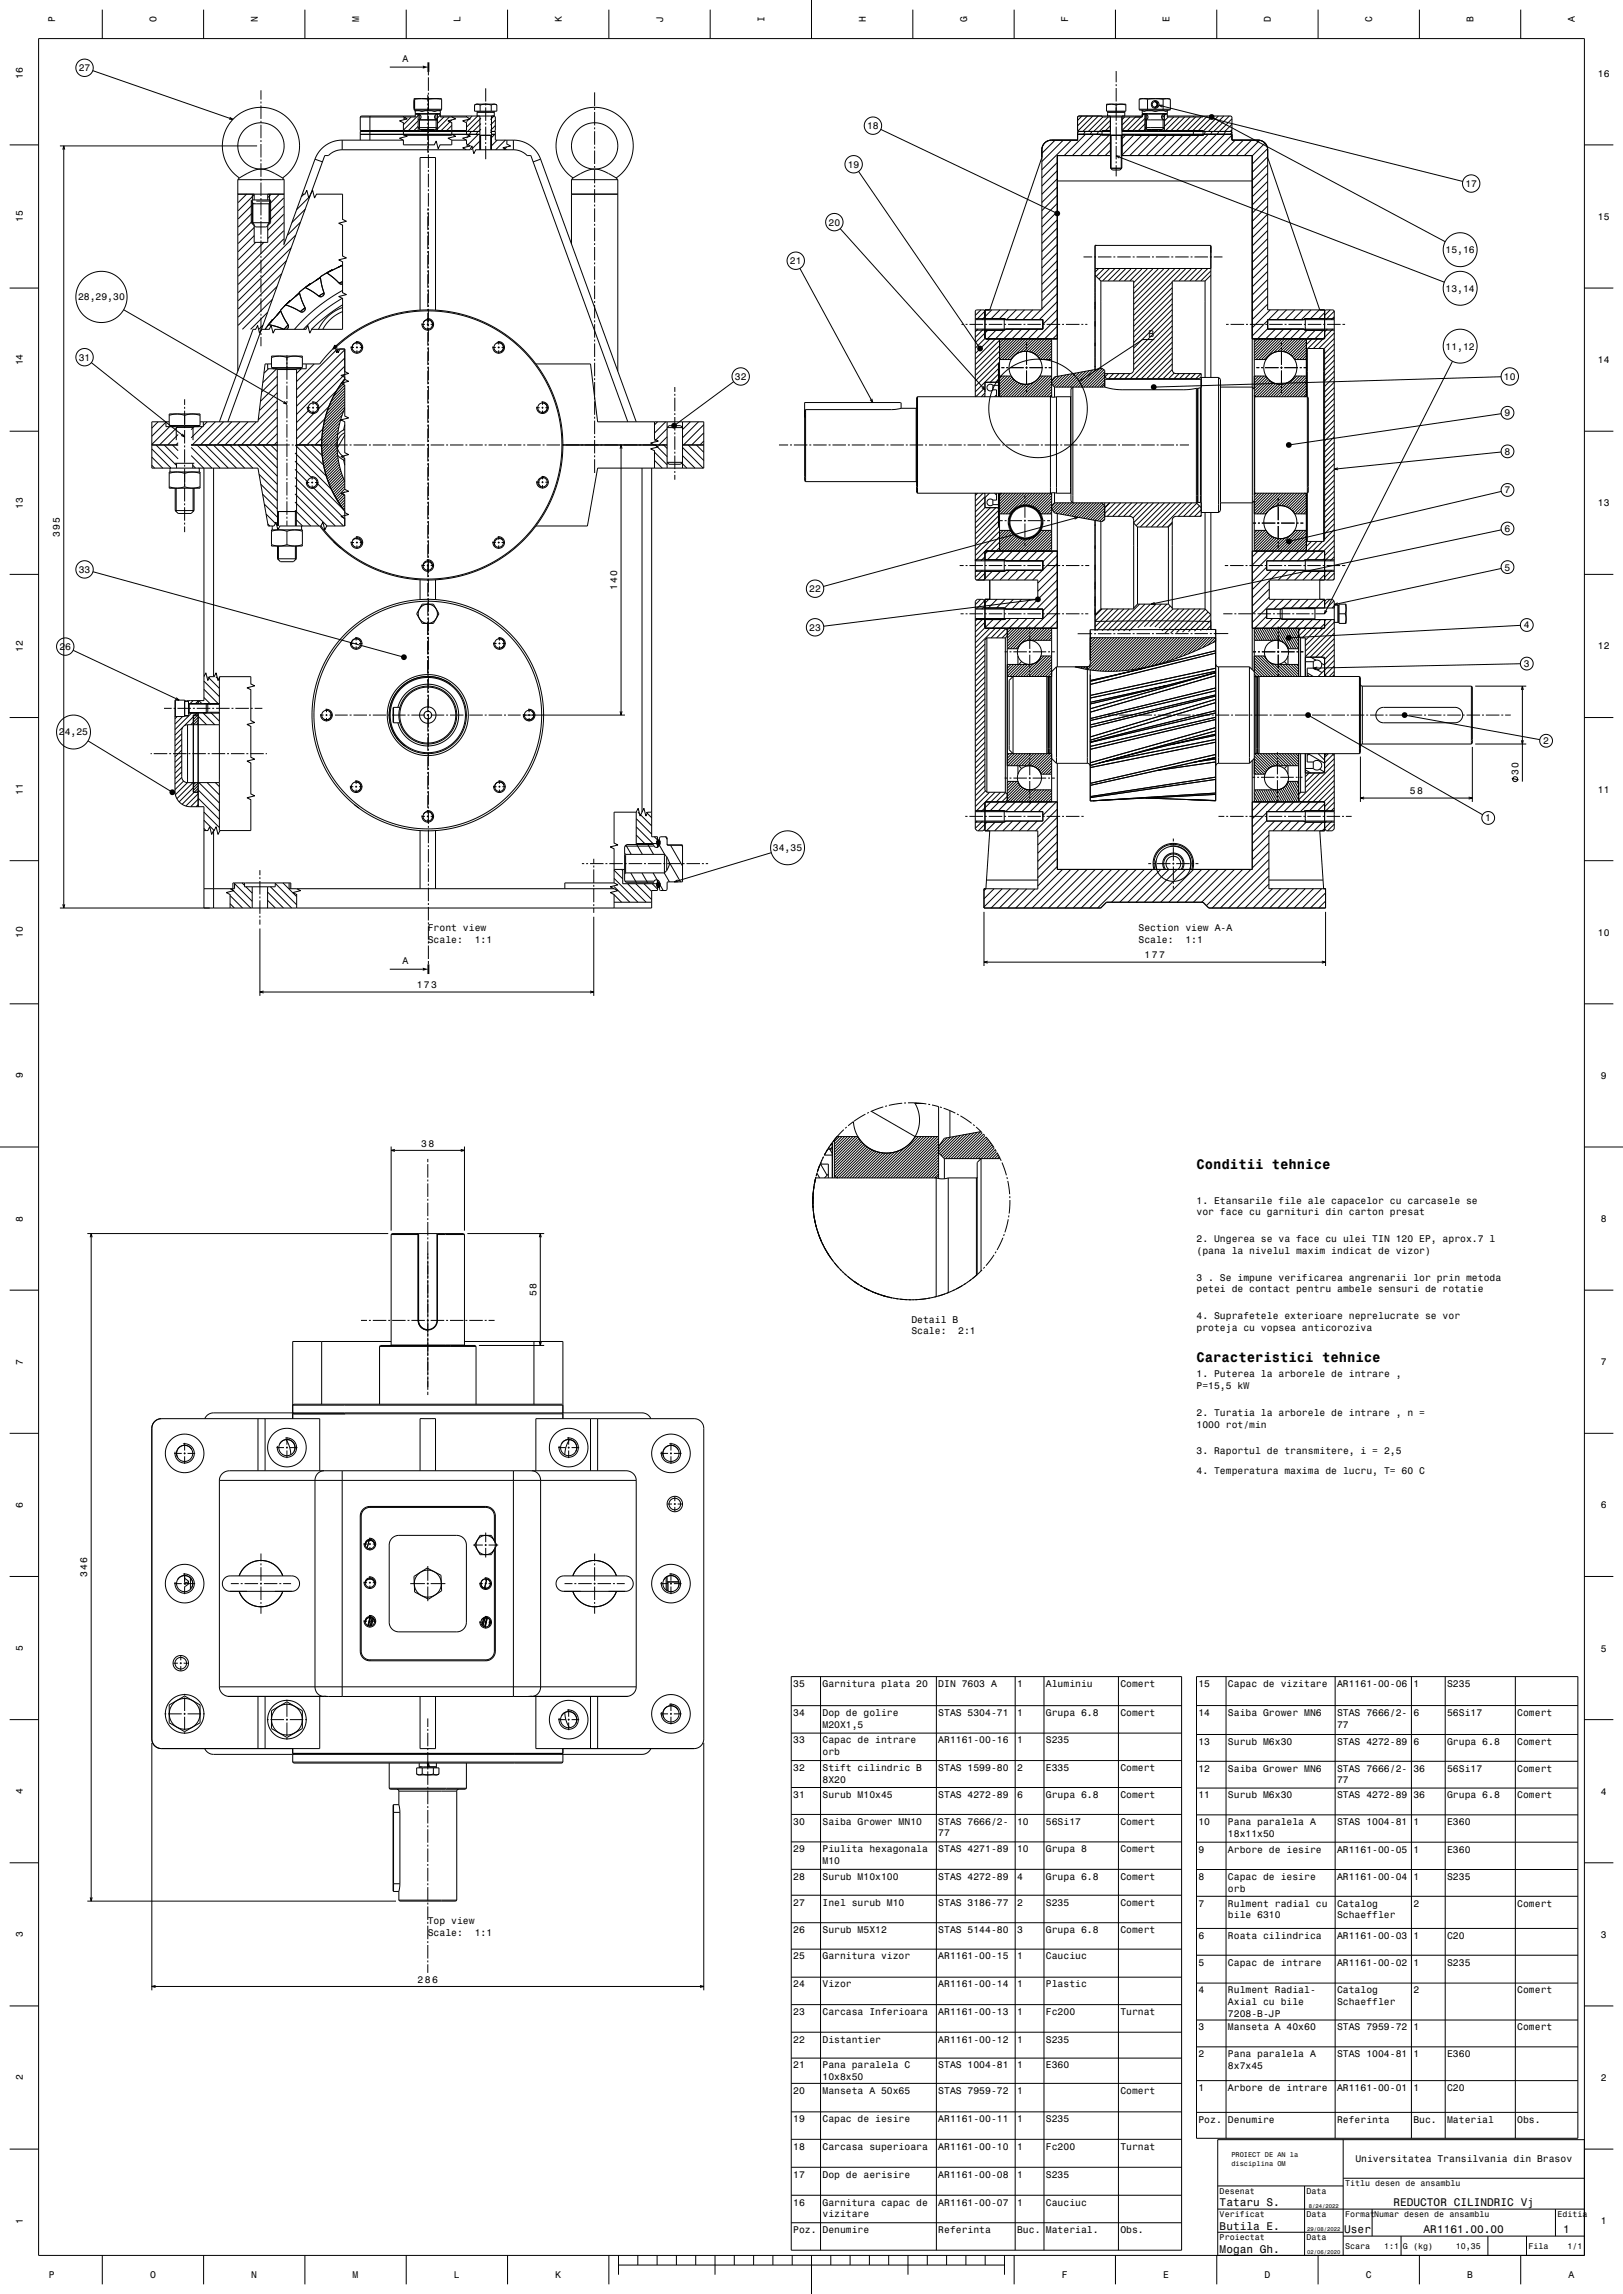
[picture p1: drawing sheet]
<svg xmlns="http://www.w3.org/2000/svg" width="841mm" height="1189mm" viewBox="0 0 841 1189" stroke-linecap="round" stroke-linejoin="round" font-family="sans-serif">
<defs><g id="words">
<g font-size="7.2">
<text x="620" y="606">Conditii tehnice</text>
<text x="620" y="706">Caracteristici tehnice</text>
</g>
<g font-size="5.8">
<text x="632" y="1144">Tataru S.</text>
<text x="722" y="1144">REDUCTOR CILINDRIC Vj</text>
<text x="632" y="1156">Butila E.</text>
<text x="697" y="1158">User</text>
<text x="738" y="1158">AR1161.00.00</text>
<text x="810" y="1158">1</text>
<text x="632" y="1168">Mogan Gh.</text>
</g>
<g font-size="5">
<text x="29" y="12" transform="rotate(-90 29 12)">P</text>
<text x="81" y="12" transform="rotate(-90 81 12)">O</text>
<text x="134" y="12" transform="rotate(-90 134 12)">N</text>
<text x="186" y="12" transform="rotate(-90 186 12)">M</text>
<text x="239" y="12" transform="rotate(-90 239 12)">L</text>
<text x="291" y="12" transform="rotate(-90 291 12)">K</text>
<text x="344" y="12" transform="rotate(-90 344 12)">J</text>
<text x="396" y="12" transform="rotate(-90 396 12)">I</text>
<text x="449" y="12" transform="rotate(-90 449 12)">H</text>
<text x="501" y="12" transform="rotate(-90 501 12)">G</text>
<text x="554" y="12" transform="rotate(-90 554 12)">F</text>
<text x="606" y="12" transform="rotate(-90 606 12)">E</text>
<text x="659" y="12" transform="rotate(-90 659 12)">D</text>
<text x="711" y="12" transform="rotate(-90 711 12)">C</text>
<text x="764" y="12" transform="rotate(-90 764 12)">B</text>
<text x="816" y="12" transform="rotate(-90 816 12)">A</text>
<text x="209" y="32">A</text>
<text x="12" y="41" transform="rotate(-90 12 41)">16</text>
<text x="41" y="37">27</text>
<text x="828" y="40">16</text>
<text x="449" y="67">18</text>
<text x="439" y="87">19</text>
<text x="759" y="97">17</text>
<text x="12" y="115" transform="rotate(-90 12 115)">15</text>
<text x="429" y="117">20</text>
<text x="828" y="114">15</text>
<text x="749" y="131">15,16</text>
<text x="409" y="137">21</text>
<text x="40" y="156">28,29,30</text>
<text x="749" y="151">13,14</text>
<text x="595" y="175">B</text>
<text x="749" y="181">11,12</text>
<text x="12" y="189" transform="rotate(-90 12 189)">14</text>
<text x="41" y="187">31</text>
<text x="828" y="188">14</text>
<text x="381" y="197">32</text>
<text x="779" y="197">10</text>
<text x="780" y="216">9</text>
<text x="780" y="236">8</text>
<text x="780" y="256">7</text>
<text x="12" y="264" transform="rotate(-90 12 264)">13</text>
<text x="828" y="262">13</text>
<text x="780" y="276">6</text>
<text x="31" y="278" transform="rotate(-90 31 278)">395</text>
<text x="41" y="297">33</text>
<text x="780" y="296">5</text>
<text x="320" y="306" transform="rotate(-90 320 306)">140</text>
<text x="419" y="307">22</text>
<text x="419" y="327">23</text>
<text x="790" y="326">4</text>
<text x="12" y="338" transform="rotate(-90 12 338)">12</text>
<text x="31" y="337">26</text>
<text x="828" y="337">12</text>
<text x="790" y="346">3</text>
<text x="31" y="381">24,25</text>
<text x="800" y="386">2</text>
<text x="787" y="402" transform="rotate(-90 787 402)">30</text>
<text x="12" y="412" transform="rotate(-90 12 412)">11</text>
<text x="731" y="412">58</text>
<text x="828" y="411">11</text>
<text x="770" y="426">1</text>
<text x="401" y="441">34,35</text>
<text x="222" y="482">Front view</text>
<text x="590" y="482">Section view A-A</text>
<text x="828" y="485">10</text>
<text x="12" y="486" transform="rotate(-90 12 486)">10</text>
<text x="222" y="489">Scale:</text>
<text x="246" y="489">1:1</text>
<text x="590" y="489">Scale:</text>
<text x="614" y="489">1:1</text>
<text x="593" y="497">177</text>
<text x="209" y="500">A</text>
<text x="216" y="512">173</text>
<text x="12" y="559" transform="rotate(-90 12 559)">9</text>
<text x="829" y="559">9</text>
<text x="218" y="594">38</text>
<text x="620" y="624">1. Etansarile file ale capacelor cu carcasele se</text>
<text x="620" y="630">vor face cu garnituri din carton presat</text>
<text x="12" y="633" transform="rotate(-90 12 633)">8</text>
<text x="829" y="633">8</text>
<text x="620" y="644">2. Ungerea se va face cu ulei TIN 120 EP, aprox.7 l</text>
<text x="620" y="650">(pana la nivelul maxim indicat de vizor)</text>
<text x="620" y="664">3 . Se impune verificarea angrenarii lor prin metoda</text>
<text x="278" y="672" transform="rotate(-90 278 672)">58</text>
<text x="620" y="670">petei de contact pentru ambele sensuri de rotatie</text>
<text x="620" y="684">4. Suprafetele exterioare neprelucrate se vor</text>
<text x="472" y="686">Detail B</text>
<text x="620" y="690">proteja cu vopsea anticoroziva</text>
<text x="472" y="692">Scale:</text>
<text x="497" y="692">2:1</text>
<text x="12" y="707" transform="rotate(-90 12 707)">7</text>
<text x="829" y="708">7</text>
<text x="620" y="714">1. Puterea la arborele de intrare ,</text>
<text x="620" y="720">P=15,5 kW</text>
<text x="620" y="734">2. Turatia la arborele de intrare , n =</text>
<text x="620" y="740">1000 rot/min</text>
<text x="620" y="754">3. Raportul de transmitere, i = 2,5</text>
<text x="620" y="764">4. Temperatura maxima de lucru, T= 60 C</text>
<text x="12" y="782" transform="rotate(-90 12 782)">6</text>
<text x="829" y="782">6</text>
<text x="45" y="818" transform="rotate(-90 45 818)">346</text>
<text x="12" y="856" transform="rotate(-90 12 856)">5</text>
<text x="829" y="856">5</text>
<text x="411" y="874">35</text>
<text x="426" y="874">Garnitura plata 20</text>
<text x="486" y="874">DIN 7603 A</text>
<text x="527" y="874">1</text>
<text x="542" y="874">Aluminiu</text>
<text x="581" y="874">Comert</text>
<text x="621" y="874">15</text>
<text x="636" y="874">Capac de vizitare</text>
<text x="693" y="874">AR1161-00-06</text>
<text x="732" y="874">1</text>
<text x="750" y="874">S235</text>
<text x="411" y="889">34</text>
<text x="426" y="889">Dop de golire</text>
<text x="486" y="889">STAS 5304-71</text>
<text x="527" y="889">1</text>
<text x="542" y="889">Grupa 6.8</text>
<text x="581" y="889">Comert</text>
<text x="621" y="889">14</text>
<text x="636" y="889">Saiba Grower MN6</text>
<text x="693" y="889">STAS 7666/2-</text>
<text x="732" y="889">6</text>
<text x="750" y="889">56Si17</text>
<text x="786" y="889">Comert</text>
<text x="426" y="895">M20X1,5</text>
<text x="693" y="895">77</text>
<text x="411" y="904">33</text>
<text x="426" y="904">Capac de intrare</text>
<text x="486" y="904">AR1161-00-16</text>
<text x="527" y="904">1</text>
<text x="542" y="904">S235</text>
<text x="621" y="904">13</text>
<text x="636" y="904">Surub M6x30</text>
<text x="693" y="904">STAS 4272-89</text>
<text x="732" y="904">6</text>
<text x="750" y="904">Grupa 6.8</text>
<text x="786" y="904">Comert</text>
<text x="426" y="910">orb</text>
<text x="411" y="918">32</text>
<text x="426" y="918">Stift cilindric B</text>
<text x="486" y="918">STAS 1599-80</text>
<text x="527" y="918">2</text>
<text x="542" y="918">E335</text>
<text x="581" y="918">Comert</text>
<text x="426" y="924">8X20</text>
<text x="621" y="918">12</text>
<text x="636" y="918">Saiba Grower MN6</text>
<text x="693" y="918">STAS 7666/2-</text>
<text x="732" y="918">36</text>
<text x="750" y="918">56Si17</text>
<text x="786" y="918">Comert</text>
<text x="12" y="930" transform="rotate(-90 12 930)">4</text>
<text x="693" y="924">77</text>
<text x="411" y="932">31</text>
<text x="426" y="932">Surub M10x45</text>
<text x="486" y="932">STAS 4272-89</text>
<text x="527" y="932">6</text>
<text x="542" y="932">Grupa 6.8</text>
<text x="581" y="932">Comert</text>
<text x="621" y="932">11</text>
<text x="636" y="932">Surub M6x30</text>
<text x="693" y="932">STAS 4272-89</text>
<text x="732" y="932">36</text>
<text x="750" y="932">Grupa 6.8</text>
<text x="786" y="932">Comert</text>
<text x="829" y="930">4</text>
<text x="411" y="946">30</text>
<text x="426" y="946">Saiba Grower MN10</text>
<text x="486" y="946">STAS 7666/2-</text>
<text x="527" y="946">10</text>
<text x="542" y="946">56Si17</text>
<text x="581" y="946">Comert</text>
<text x="621" y="946">10</text>
<text x="636" y="946">Pana paralela A</text>
<text x="693" y="946">STAS 1004-81</text>
<text x="732" y="946">1</text>
<text x="750" y="946">E360</text>
<text x="486" y="952">77</text>
<text x="636" y="952">18x11x50</text>
<text x="411" y="960">29</text>
<text x="426" y="960">Piulita hexagonala</text>
<text x="486" y="960">STAS 4271-89</text>
<text x="527" y="960">10</text>
<text x="542" y="960">Grupa 8</text>
<text x="581" y="960">Comert</text>
<text x="621" y="960">9</text>
<text x="636" y="960">Arbore de iesire</text>
<text x="693" y="960">AR1161-00-05</text>
<text x="732" y="960">1</text>
<text x="750" y="960">E360</text>
<text x="426" y="966">M10</text>
<text x="411" y="974">28</text>
<text x="426" y="974">Surub M10x100</text>
<text x="486" y="974">STAS 4272-89</text>
<text x="527" y="974">4</text>
<text x="542" y="974">Grupa 6.8</text>
<text x="581" y="974">Comert</text>
<text x="621" y="974">8</text>
<text x="636" y="974">Capac de iesire</text>
<text x="693" y="974">AR1161-00-04</text>
<text x="732" y="974">1</text>
<text x="750" y="974">S235</text>
<text x="636" y="980">orb</text>
<text x="411" y="988">27</text>
<text x="426" y="988">Inel surub M10</text>
<text x="486" y="988">STAS 3186-77</text>
<text x="527" y="988">2</text>
<text x="542" y="988">S235</text>
<text x="581" y="988">Comert</text>
<text x="621" y="988">7</text>
<text x="636" y="988">Rulment radial cu</text>
<text x="693" y="988">Catalog</text>
<text x="732" y="988">2</text>
<text x="786" y="988">Comert</text>
<text x="636" y="994">bile 6310</text>
<text x="693" y="994">Schaeffler</text>
<text x="222" y="997">Top view</text>
<text x="411" y="1002">26</text>
<text x="426" y="1002">Surub M5X12</text>
<text x="486" y="1002">STAS 5144-80</text>
<text x="527" y="1002">3</text>
<text x="542" y="1002">Grupa 6.8</text>
<text x="581" y="1002">Comert</text>
<text x="12" y="1004" transform="rotate(-90 12 1004)">3</text>
<text x="222" y="1003">Scale:</text>
<text x="246" y="1003">1:1</text>
<text x="621" y="1005">6</text>
<text x="636" y="1005">Roata cilindrica</text>
<text x="693" y="1005">AR1161-00-03</text>
<text x="732" y="1005">1</text>
<text x="750" y="1005">C20</text>
<text x="829" y="1004">3</text>
<text x="411" y="1016">25</text>
<text x="426" y="1016">Garnitura vizor</text>
<text x="486" y="1016">AR1161-00-15</text>
<text x="527" y="1016">1</text>
<text x="542" y="1016">Cauciuc</text>
<text x="621" y="1019">5</text>
<text x="636" y="1019">Capac de intrare</text>
<text x="693" y="1019">AR1161-00-02</text>
<text x="732" y="1019">1</text>
<text x="750" y="1019">S235</text>
<text x="216" y="1028">286</text>
<text x="411" y="1030">24</text>
<text x="426" y="1030">Vizor</text>
<text x="486" y="1030">AR1161-00-14</text>
<text x="527" y="1030">1</text>
<text x="542" y="1030">Plastic</text>
<text x="621" y="1033">4</text>
<text x="636" y="1033">Rulment Radial-</text>
<text x="693" y="1033">Catalog</text>
<text x="732" y="1033">2</text>
<text x="786" y="1033">Comert</text>
<text x="636" y="1039">Axial cu bile</text>
<text x="693" y="1039">Schaeffler</text>
<text x="411" y="1044">23</text>
<text x="426" y="1044">Carcasa Inferioara</text>
<text x="486" y="1044">AR1161-00-13</text>
<text x="527" y="1044">1</text>
<text x="542" y="1044">Fc200</text>
<text x="581" y="1044">Turnat</text>
<text x="636" y="1045">7208-B-JP</text>
<text x="621" y="1052">3</text>
<text x="636" y="1052">Manseta A 40x60</text>
<text x="693" y="1052">STAS 7959-72</text>
<text x="732" y="1052">1</text>
<text x="786" y="1052">Comert</text>
<text x="411" y="1059">22</text>
<text x="426" y="1059">Distantier</text>
<text x="486" y="1059">AR1161-00-12</text>
<text x="527" y="1059">1</text>
<text x="542" y="1059">S235</text>
<text x="621" y="1066">2</text>
<text x="636" y="1066">Pana paralela A</text>
<text x="693" y="1066">STAS 1004-81</text>
<text x="732" y="1066">1</text>
<text x="750" y="1066">E360</text>
<text x="411" y="1072">21</text>
<text x="426" y="1072">Pana paralela C</text>
<text x="486" y="1072">STAS 1004-81</text>
<text x="527" y="1072">1</text>
<text x="542" y="1072">E360</text>
<text x="636" y="1072">8x7x45</text>
<text x="12" y="1078" transform="rotate(-90 12 1078)">2</text>
<text x="426" y="1078">10x8x50</text>
<text x="829" y="1079">2</text>
<text x="411" y="1085">20</text>
<text x="426" y="1085">Manseta A 50x65</text>
<text x="486" y="1085">STAS 7959-72</text>
<text x="527" y="1085">1</text>
<text x="581" y="1085">Comert</text>
<text x="621" y="1084">1</text>
<text x="636" y="1084">Arbore de intrare</text>
<text x="693" y="1084">AR1161-00-01</text>
<text x="732" y="1084">1</text>
<text x="750" y="1084">C20</text>
<text x="411" y="1100">19</text>
<text x="426" y="1100">Capac de iesire</text>
<text x="486" y="1100">AR1161-00-11</text>
<text x="527" y="1100">1</text>
<text x="542" y="1100">S235</text>
<text x="621" y="1100">Poz.</text>
<text x="636" y="1100">Denumire</text>
<text x="693" y="1100">Referinta</text>
<text x="732" y="1100">Buc.</text>
<text x="750" y="1100">Material</text>
<text x="786" y="1100">Obs.</text>
<text x="411" y="1114">18</text>
<text x="426" y="1114">Carcasa superioara</text>
<text x="486" y="1114">AR1161-00-10</text>
<text x="527" y="1114">1</text>
<text x="542" y="1114">Fc200</text>
<text x="581" y="1114">Turnat</text>
<text x="702" y="1121">Universitatea Transilvania din Brasov</text>
<text x="411" y="1129">17</text>
<text x="426" y="1129">Dop de aerisire</text>
<text x="486" y="1129">AR1161-00-08</text>
<text x="527" y="1129">1</text>
<text x="542" y="1129">S235</text>
<text x="411" y="1143">16</text>
<text x="426" y="1143">Garnitura capac de</text>
<text x="486" y="1143">AR1161-00-07</text>
<text x="527" y="1143">1</text>
<text x="542" y="1143">Cauciuc</text>
<text x="426" y="1149">vizitare</text>
<text x="12" y="1153" transform="rotate(-90 12 1153)">1</text>
<text x="411" y="1157">Poz.</text>
<text x="426" y="1157">Denumire</text>
<text x="486" y="1157">Referinta</text>
<text x="527" y="1157">Buc.</text>
<text x="542" y="1157">Material.</text>
<text x="581" y="1157">Obs.</text>
<text x="829" y="1153">1</text>
<text x="25" y="1181">P</text>
<text x="78" y="1181">O</text>
<text x="130" y="1181">N</text>
<text x="183" y="1181">M</text>
<text x="235" y="1181">L</text>
<text x="288" y="1181">K</text>
<text x="550" y="1181">F</text>
<text x="603" y="1181">E</text>
<text x="655" y="1181">D</text>
<text x="708" y="1181">C</text>
<text x="760" y="1181">B</text>
<text x="813" y="1181">A</text>
</g>
<g font-size="4.3">
<text x="697" y="1133">Titlu desen de ansamblu</text>
<text x="632" y="1137">Desenat</text>
<text x="677" y="1137">Data</text>
<text x="632" y="1149">Verificat</text>
<text x="677" y="1149">Data</text>
<text x="697" y="1149">FormatNumar desen de ansamblu</text>
<text x="807" y="1149">Editia</text>
<text x="632" y="1161">Proiectat</text>
<text x="677" y="1161">Data</text>
<text x="697" y="1166">Scara</text>
<text x="717" y="1166">1:1</text>
<text x="727" y="1166">G (kg)</text>
<text x="754" y="1166">10,35</text>
<text x="792" y="1166">Fila</text>
<text x="812" y="1166">1/1</text>
</g>
<g font-size="3.6">
<text x="638" y="1118">PROIECT DE AN la</text>
<text x="638" y="1122">disciplina OM</text>
</g>
<g font-size="2.9">
<text x="678" y="1144">8/24/2022</text>
<text x="677" y="1156">29/08/2022</text>
<text x="677" y="1168">02/06/2020</text>
</g>
</g></defs>
<g fill="none" stroke="#000" stroke-width=".52">
<path d="M53 5v15M106 5v15M158 5v15M210 5v15M263 5v15M315 5v15M368 5v15M421 0v20M473 5v15M526 5v15M578 5v15M630 5v15"/>
<path d="M683 5v15M735 5v15M788 5v15M20 20h801v1149h-801zM48 37l73 25M202 35h17M222 37v2M578 37v6M135 47v5M135 53v1M135 55v7M215 57h.1"/>
<path d="M215 57h14M215 51v6M215 52v4zM215 51h14M215 51h.1M215 58v1M215 59h13M215 59h.1M215 57v1M215 57h2M217 57h3M217 57h.1"/>
<path d="M217 59l-8 8M217 59v3M220 57h4M220 57h.1M222 49v4M222 54v1M222 56v7M222 40v7M222 48v1M222 50v7M222 58v1M222 57h.1"/>
<path d="M224 57h3M224 57h.1M226 59v3M227 57h1M227 57h.1M228 57v1M228 58v1M228 59h.1M228 60l-2 2M228 57h.1M229 51h.1M229 51v6"/>
<path d="M229 57h-1M246 54h1h2M246 54v4h11v-4M246 54h1h10M247 58h9M247 58v2M249 54h2h4M249 54v4M252 46v7M252 54v1M252 56v7M255 54h1h1"/>
<path d="M255 54v4M256 58v2M308 48v7M308 56v1M308 58v7M573 54h3h7M573 54v4h10v-4M573 54h10M573 54h.1M574 58h9M574 58v2M578 44v1"/>
<path d="M578 46v7M578 54v9M583 58v2M583 54h.1M590 57h2M590 57h16M590 51v6M592 57h.1M592 59h13M592 57v2M592 59h.1M592 57h2"/>
<path d="M593 59l-1 1M594 57h3M594 57h.1M594 59v3M595 51h-5M595 51h.1M595 51h8M595 51v6M597 57h3M597 57h.1M598 53a1.5 1.5 0 0 1 1 1 1.5 1.5 0 0 1-1 2M598 56l1-1z"/>
<path d="M599 55h.1M599 53h-1h1M599 53l1 1-1 1M599 53h.1M600 57h3M600 57h.1M601 55l157 39M603 55h-2l1 1M603 59v3M603 51l-1 6M603 57h2M603 57h.1"/>
<path d="M604 59l-1 2M605 57h.1M605 57v2M605 59h.1M606 51h-3M606 51h-16M606 51v6M606 57h-1M5 75h15M31 76h102M33 78v-2l1 2M33 76v395"/>
<path d="M119 61l2 1h-2M135 63v1M135 65v7M135 73v1M135 75v7M177 78h-4l-3 3h-2l-50 138M177 73h-4l-4 2-3 3-3 5M177 78h65M177 73h32M177 73v5M187 70h62M187 61v7"/>
<path d="M187 68h55M187 68h.1M187 61h28v-2h13v2h14M192 60v13M209 60v1l2 1-4 1 2 1v6l2 1-4 1 2 1M209 73v2h16l1-2 1 4 1-2h6v-2M209 70h25M210 61l-1 1M213 61l-4 4M215 60h-28v1M217 65l-2 3M217 63l-5 5"/>
<path d="M217 68v-9a1.5 1.5 0 0 1 1 2 1.5 1.5 0 0 1-1 1h10a1.5 1.5 0 0 1-2-1 1.5 1.5 0 0 1 2-2v9M217 66h10l-1 1h-8zM217 62v6M217 68h.1M222 64v1M222 66v7M222 74v1M222 76v3M222 60v7M222 68v1M222 70v7M222 78v1"/>
<path d="M226 62v5M228 60h28M230 61l-3 3M233 61l-7 7v-1M234 60v1l2 1-4 1 2 1v6l2 1-4 1 2 1M234 73h8M234 65l-2 3M234 62l-5 6M242 78h2l1-2 1 4 1-2h16M242 73v2l2 1-4 1 2 1M242 68v2l2 1-4 1 2 1M242 61l2 1-4 1 2 1v4"/>
<path d="M242 60v1M242 60h.1M242 70h.1M244 70l-2 2M244 68l-1 2M245 60l-3 3M247 60l-5 6M248 68l-1 2M248 70l-6 6M249 70h6M249 68h-62v5M249 60v18"/>
<path d="M249 73l-5 5M249 77l-1 1M249 70v8M249 67l-1 1M249 64l-4 4M249 61l-7 7M252 64v1M252 66v7M252 74v1M252 76v7M254 69l1-1h2v5h9M254 70v8"/>
<path d="M255 70h2M255 60v18M256 60l-2 2M256 60l1 1v7h-1M256 70l-1 1M257 65l-3 3M257 62l-3 3M258 73l-3 3M262 73l-5 5M263 78h3M263 76l-2 2M263 73v2l2 1-4 1 2 1"/>
<path d="M266 78h4l3 3h2l50 138M266 73h5l4 2 3 3 2 5M266 73v5M308 66v1M308 68v7M308 76v1M308 78v7M456 67l92 44M547 73l-7 6M551 73l-11 11M555 73l-15 15M558 70h17"/>
<path d="M561 60l-3 2M562 68l-1 2M562 70l-11 11M563 60l-5 5M566 68l-1 2M566 60l-7 8M567 70l-11 11M569 60l-8 8M569 68l-1 2M571 70l-11 11M571 60v1h21v-2h13v2h18v-1M571 61l-7 7"/>
<path d="M574 61l-7 7M575 70l-11 11M575 68h-17v5h-14l-3 2-1 3v83h-30v15h38M575 65l-2 3M575 62l-5 6M575 68h-4v2M575 60v27M575 74l-7 7M575 78l-2 3M575 80h.1M576 70v17h5v-17M578 64v1"/>
<path d="M578 66v7M578 74v1M578 76v7M581 80h.1M581 68h57v5h14h3l1 2 1 3v83h29v15h-37M581 70h57M581 60v27M583 61l-2 1M583 70l-2 2M586 61l-5 4M587 70l-6 6M588 61l-7 7h42v2"/>
<path d="M591 61l-7 7M592 70l-11 10M592 60h-33l-1 1v7h1l-1 1M593 64l-3 4M593 66h10l-1 1h-8zM593 68v-9a1.5 1.5 0 0 1 2 2 1.5 1.5 0 0 1-2 1h10a1.5 1.5 0 0 1-1-1 1.5 1.5 0 0 1 1-2v9M593 67v1M593 61l-6 7M594 62v5M594 67v1M596 70l-11 11M600 70l-10 11"/>
<path d="M603 62v6M604 70l-10 11M605 60h33v1v7M605 61l-2 2M608 61l-5 4M609 70l-11 11M611 61l-7 7M613 70l-11 11M614 61l-7 7M617 61l-7 7M617 70l-10 11M618 60v1"/>
<path d="M618 68v2M620 61l-7 7M621 70l-10 11M622 61l-7 7M625 68l-2 2h-52h-1M626 60l-8 8M626 70l-11 11M628 61l121 64M628 68l-1 2M629 60l-8 8M630 70l-11 11M631 60l-8 8"/>
<path d="M632 68l-1 2M634 60l-8 8M635 70l-11 11M635 68l-1 2M637 60l-8 8M638 62l-6 6M638 67l-1 1M638 64l-3 4M638 70l-10 11M638 68v2M640 73l-8 8M644 73l-8 8"/>
<path d="M649 73l-8 8M653 73l-8 8M655 74l-6 7M657 77l-8 8M821 75h15M123 93v99M123 93h24M124 92l-5-4-3-6-1-6 1-6 3-6 4-4 6-3 6-1 6 1 6 3 4 4 3 6 1 6-1 6-3 6-5 4M124 92l-1 1M135 88l5 1 6 3M135 88l-4 1-7 3M135 83v1"/>
<path d="M135 85v7M135 93v1M135 95v7M146 92l1 1M147 93v33M163 83l-16 44M163 83l4 1M222 80v7M222 88v1M222 90v7M222 98v1M280 83l-4 1"/>
<path d="M280 83l50 136M296 93v33M296 93h24M297 92l-5-4-3-6-1-6 1-6 3-6 4-4 5-3 7-1 6 1 6 2 4 5 3 5 1 7-1 6-3 6-5 4M297 92l-1 1M308 88l-4 1-7 3M308 88h4l3 2M308 86v1M308 88v7M308 96v1M308 98v7M315 90h.1"/>
<path d="M315 90l4 2M319 92l1 1M320 93v99M445 89l63 92M540 82l-27 79M548 93l-8 8M548 84l-8 8M548 97l-8 8M548 88l-8 8M548 94h101M575 81h-27v114M575 87h6"/>
<path d="M575 87l1 1h4l1-1M578 84v1M578 86v5M578 81l170 65M580 81h-2l2 1M581 81h68v120M657 98l-8 8M657 94l-8 8M657 90l-8 8M657 86l-8 8M657 81l-8 8M657 82l27 79"/>
<path d="M123 101h24M124 101h-1M128 101l-5 4M130 104v11l2 3h6l2-3v-11h-9M130 104l1 2v10M131 115l-8 7M131 110l-8 8M131 106l-8 7M131 115l1 1v10h7v-10M131 101v14M131 106h9M131 115h9"/>
<path d="M132 101v3M132 118l-9 8M132 105l-1 1M132 101l-9 8M133 104h7M135 103v1M135 105v7M135 113v1M135 115v7M139 101v3M140 101v14M140 115l-1 1"/>
<path d="M140 104l-1 2v10M141 101l-2 1M145 101l-5 5M147 120l-24 23M147 115l-8 9M147 111l-8 8M147 107l-7 7M147 103l-7 7M156 115l-7 7M157 101h1l1-2 1 4 2-4 1 4 1-2h14v13l2 1-4 1 2 1v16l2 1-4 1 2 1v16l2 1-4 1 2 1v16h-16l-1 2-1-4-1 2h-16l-1 2-1-4-1 2h-5l-1 2-1-4-1 2h-1l-17 48M157 101l-1 1M158 108l-7 7"/>
<path d="M161 102l-7 7M222 108v1M222 110v1M222 112v7M222 100v7M222 110v7M222 118v1M296 101h24M308 106v1M308 108v7M308 116v1M308 118v7"/>
<path d="M435 118l75 84M548 110l-8 8M548 101l-8 8M548 118l-8 8M548 114l-8 8M548 105l-8 8M657 119l-8 8M657 115l-8 8M657 111l-8 8M657 107l-8 8M657 102l-8 8M132 122l-9 8"/>
<path d="M132 126l-9 9M135 123v1M135 125v7M135 133v1M135 135v7M137 126l-14 13M147 124l-24 23M148 135l-25 25M151 128l-28 28M153 122l-30 30M172 140l-3 1M172 140l-1 1"/>
<path d="M172 140h.1M175 139l3-2-9 4M222 120v1M222 122v7M222 130v1M222 132v7M222 120v7M222 128v1M222 130v7M222 138v1M308 126v1M308 128v7"/>
<path d="M308 136v1M308 138v7M414 139l38 70M548 139l-8 8M548 135l-8 8M548 131l-8 8M548 127l-8 8M548 122l-8 8M561 133h5M567 133h1M567 127h60v69M567 127v65"/>
<path d="M567 127h1M569 133h7M569 139l-2 2M572 139l-4 4M575 139l-6 6M577 133h1M578 139l-7 7M579 133h7M580 139l-6 7M583 139l-6 7M586 139l-6 7M587 133h1"/>
<path d="M589 139l-6 7M589 133h7M592 139l-6 7M594 139l-7 7M597 133h1M597 139l-10 10M599 133h7M600 139l-13 13M603 139l-16 16M606 139l-19 19M607 133h1M609 139l-22 22"/>
<path d="M609 133h7M611 139l-24 24M614 139l-6 7M617 133h1M617 139l-6 7M619 133h7M620 139l-6 7M623 139l-6 7M626 139l-7 7M627 133h1M627 139h-60h1M629 133h4"/>
<path d="M657 136l-8 8M657 132l-8 8M657 128l-8 8M657 124l-8 8M5 149h15M135 143v1M135 145v7M135 153v1M135 155v7M141 155l-15 16M144 149l-21 20M146 142l-23 22"/>
<path d="M148 158l-3 3 4 8v2M148 158l8 4M150 156l-2 3M150 156l-1 1M150 156h1M153 154l2-2-7 6M158 159l-2 3M158 149l-3 2 3 9v1M158 149l7 4M161 147l-3 2M161 147l-2 1M161 147h.1"/>
<path d="M163 146l3-2-8 5M165 153l2 1M167 154h.1M167 153v1M167 153h.1M168 152l-3 1M169 141l-3 2 2 9-1 1M169 141l7 6M176 147h2M178 159l-4 2-4 3-3 3-2 4M178 155l-11 7-10 9M178 158l-9 6-8 7"/>
<path d="M178 151l-14 8-11 12M178 146l-2 1M222 140v1M222 142v7M222 150v1M222 152v7M222 140v7M222 148v1M222 150v7M222 158v1M308 146v1M308 148v7"/>
<path d="M308 156v1M308 158v7M548 156l-9 10M548 152l-8 8M548 148l-8 8M548 144l-8 8M567 143l3 3M570 146h17v46l-1 2h-14M570 146v45M607 152l-20 20M607 158l-20 20M607 155l-20 20"/>
<path d="M607 149l-20 20M607 146l-20 20M624 146h-17v46M624 146v50M627 140l-5 6M627 143l-3 3M657 158l-8 8M657 153l-8 8M657 149l-8 8M657 145l-8 8M657 141l-8 8M821 149h15"/>
<path d="M64 161l85 48M135 163v1M135 165v7M135 173v1M135 175v4M136 169l-2 2M139 162l-9 9M139 168l-2 3M139 168l8 3M141 166l-2 3M141 166l-1 1M141 166h.1"/>
<path d="M145 161l-2 2M145 161l-6 7M149 168l-2 3M157 161l-1 1M157 161h.1M158 161h-1M158 161h.1M178 161l-6 4-5 6M184 177a3 3 0 0 1 4 3 3 3 0 0 1-3 3 3 3 0 0 1-3-3M185 177v2M185 180v1M187 180a2.5 2.5 0 0 0-2-2 2.5 2.5 0 0 0-3 2"/>
<path d="M218 161v-79h8v79M218 168h2M220 167a2.5 2.5 0 0 1 3-1 2.5 2.5 0 0 1 1 3M221 165a3 3 0 0 1 4 3 3 3 0 0 1-4 3 3 3 0 0 1-2-3M221 168h1M222 160v1M222 162v7M222 170v1M222 172v7M222 160v7M222 168v1M222 170v7"/>
<path d="M222 178v1M223 168h2M257 178a2.5 2.5 0 0 1 4 1 2.5 2.5 0 0 1-2 3M258 177a3 3 0 0 1 3 3 3 3 0 0 1-3 3 3 3 0 0 1-3-3M258 177v2M258 180v1M308 166v1M308 168v7M308 176v1M308 178v7M498 168h1M500 168h1"/>
<path d="M502 168h7M505 166h35v5h-35M505 171h15M505 165h15M507 171l-2 1M508 161l-3 2M510 171l-5 4M510 168h1M510 175l-5 5M510 161l-4 5M510 161h-4h-1v45M510 175l1 1"/>
<path d="M511 176h2M511 176h.1M512 171l-7 7M512 168h7M513 176l-8 7M514 161l-5 5M516 171l-4 5M517 176h1v30M518 161l-4 4M519 176l-14 13M519 176l-1 1M520 168h1"/>
<path d="M520 171l-15 15M520 165v6M520 165l1 1M521 171h-1M522 176l-17 16M522 168h7M522 161l-4 4M523 176l-5 5M525 171l-7 7M526 176l-8 7M527 161l-5 5M527 176l-22 21"/>
<path d="M529 171l-24 24M530 176l-11 10M530 168h1M531 161l-5 5M531 176l-10 10M532 178v1M532 168h7M534 171l-16 15M534 176l-10 10M535 161l-5 5M536 176l-7 6M538 171l-16 15"/>
<path d="M538 176l-6 6v7M539 161l-5 5M540 176l-7 6M540 168h1M542 168h7M543 176l-8 7M544 176l1 1v29M544 176l-8 8M545 176l-8 8M545 178l-7 7M545 179l-7 7M548 173l-2 3"/>
<path d="M548 169l-14 14M548 165l-17 17M548 161l-8 7M550 168h1M552 168h7M560 168h1M562 168h1M598 176h-6l-31 21M607 177l-18 19M607 169l-20 20M607 160l-20 20M607 175l-21 21"/>
<path d="M607 172l-20 20M607 166l-20 20M607 163l-20 20M635 168h2M638 168h7M646 168h1M648 168h7M651 176l-1 1v108l1 1M653 176l-3 3M654 176l-4 4M656 168h1M657 170l-7 7"/>
<path d="M657 166l-8 8M657 176l-7 7M658 168h7M658 161l-9 9M659 176l-9 8M661 171l-11 11M662 176l-11 10M662 161l-5 5M663 176l-11 10M664 178v1M665 171l-15 15M666 168h1"/>
<path d="M666 176l-11 10M667 161l-5 5M667 176l-7 7M668 168h7M669 171l-15 15M670 176l-6 6M671 161l-5 5M671 176l-6 6M674 171l-12 11M674 176l-7 7M675 161l-5 5M675 171h1"/>
<path d="M676 176l-8 7M676 168h1M676 176l1 1M676 165v6M676 171h15M676 165h15M676 165l-1 1M677 176l-8 8M677 177l-7 8M677 171l-11 11M677 176v30M678 168h7"/>
<path d="M679 161l-5 5M680 176l-10 9M682 171l-5 5M683 176l-5 5M684 161l-5 4M686 168h1M686 171l-5 5M686 162l-3 3M686 161h1h4v139v1h-4l-1-1M686 175v1M688 168h7M688 171l-2 1"/>
<path d="M689 161l-3 3M691 171l-10 10M691 178l-5 5M691 161l-4 5M691 175l-5 6M691 173l-8 8M691 164l-1 2M691 166h-34v5h34M696 168h1M47 188l49 38M139 189v2h20v-2M139 191l-2 2"/>
<path d="M141 185h5a9 9 0 0 0 7 0h4M141 189h-4l-3 30h-30M141 185h16v6h-16zM141 191h.1M143 191l1 1M143 191l-7 7M144 195l-8 8M144 199l-9 9M144 192v73h10M144 192h10M149 184v13M149 198v1"/>
<path d="M149 200v7M154 192v81M154 191v1M156 191l-2 3M157 185h.1M163 189l-9 9M172 181l-6 8h-9M172 181l1-2 1 4 1-2h4M172 181l9-7 9-6 9-4 10-2 11-1h11l10 2 10 4 10 5 8 7 7 8 6 9 5 9 3 10 1 10v11l-1 11-3 10-5 9-6 9-7 7-8 7-9 5-11 4-10 2-10 1-11-1-11-3-9-4-9-6-8-6-7-8M172 181h1M173 181l1-2 1 4 1-2h3M173 181l8-7 9-5 9-4 11-3 10-1 11 1 10 2 10 4 9 5 8 6 8 8 6 9 4 9 4 10 1 10v11l-2 11-3 9-4 10-6 8-7 8-9 6-8 5-10 4-10 2-11 1-11-1-10-2-10-4-9-6-8-7-7-7"/>
<path d="M175 181l-21 21M179 194l-16 15M179 190l-25 25M179 186l-25 24M179 181l-25 25M179 198l-15 15M179 200l-6 6M179 197l-2 1M179 196l-5 8-4 8-3 9v9v10l3 9 4 8 5 8M179 181v12l2 1-4 1 2 1M179 181v16l2 1-4 1 2 1v16l2 1-4 1 2 1v16l2 1-4 1 2 1v16l2 1-4 1 2 1v16M182 180h1"/>
<path d="M184 180h1M185 182v1M186 180h2M222 180v1M222 182v7M222 190v1M222 192v7M222 180v7M222 188v1M222 190v7M222 198v1M255 180h2"/>
<path d="M258 180h1M258 182v1M260 180h2M278 189h28l4 30h55v24h-55l-6 30h-26M308 186v1M308 188v7M308 196v1M308 198v7M380 198l-31 23M511 198l-1 1M514 200a1.8 1.8 0 0 0-2 0 1.8 1.8 0 0 0 0 2 1.8 1.8 0 0 0 2 0M514 200h3"/>
<path d="M514 200v2M517 198h-7v8M517 188v18M517 198h.1M517 188h.1M517 191l-12 12M517 197l-1 1M517 194l-4 4M518 186h6l3-3 4-1 5 1 3 3h6M518 188l-13 12M518 195h6M519 191h1"/>
<path d="M519 195l-1 1M521 195l-3 3M521 191h1M522 195l-4 4M523 191h7M523 195l-5 5M524 195l3 3 4 1 5-1 3-3M524 195h.1M524 195l-6 7M525 196l-7 7M526 197l-8 8 1 1M526 198l-8 8"/>
<path d="M527 198l-7 8M528 199l-7 7M529 199l-6 7M531 199l-7 7M531 191h1M532 199l-7 7M532 180v1M532 190v1M532 192v7M533 191h7M534 199l-7 7M536 198l-8 8"/>
<path d="M539 195h6M539 195h.1M540 195l-10 11M541 191h1M542 195l-11 11M543 195l-10 11M543 191h2M545 195l-11 11M545 180l-6 6M545 185l-2 1M545 183l-3 3M545 196l-10 10"/>
<path d="M545 182l-5 4M545 186h.1M545 197l1-2 25-4 1 1v9M545 199l1 2M547 195l-10 11M549 195l-11 11M551 195l-5 5M552 194l-6 6M554 194l-7 7M556 194l-7 7M558 193l-8 8M559 193l-7 8"/>
<path d="M561 193l-8 8M563 192l-9 9M564 192l-9 10v58l1 1v-60M566 192l-9 9M568 191l-9 10M570 191l-10 10M571 191l-9 10M572 192l-9 9M572 198l-2 3M572 193l-8 8M572 194l-6 7M572 199l-1 2"/>
<path d="M573 195h-1M574 194l-7 7M575 196v1M577 194l-3 2M580 194l-3 2M583 194l-3 2M586 194l-3 2M607 186l-10 10M607 192l-4 4M607 189l-7 7M607 183l-13 13M607 180l-16 16"/>
<path d="M607 192l1 1 1 1h13v1l-1 1h-48l-1-1M608 193l-2 3M611 194l-3 2M614 194l-3 2M617 194l-3 2M619 194l-2 2M620 196v1M622 195v73h-13l-1 1-1 47h17M622 194l-2 2M622 197h-49l-4 4M622 196h9M631 196v70"/>
<path d="M631 196l1 1v68l-1 1M650 186h6l3-3 4-1 5 1 3 3h6M650 195h6M651 195l-1 1M651 191h2M652 195l-2 2M654 191h1M654 195l-4 4M655 195l-5 5M656 191h7M656 195l3 3 4 1 5-1 3-3M656 195h.1"/>
<path d="M656 195l-6 6M657 196l-7 7M657 197l-7 7M658 197l-8 8M659 198l-8 8M660 198l-7 8M661 199l-7 7M662 199l-6 7M663 199l-6 7M664 191h1M664 180v1M664 182v7"/>
<path d="M664 190v1M664 192v7M665 199l-7 7M666 191h7M667 198l-7 8M671 195h.1M671 195h6M672 195l-11 11M673 195l-10 11M674 191h1M675 195l-11 11M676 191h1"/>
<path d="M676 195l-11 11M677 184l-2 2M677 180l-6 6M677 198l-7 8M677 196l-10 10M677 181l-5 5M677 200l-6 6M677 197l-9 9M677 186h-1M677 183l-4 3M677 180v1M677 181v100"/>
<path d="M677 181h9M686 181v99v1M686 181v100M691 198l-5 5M691 195l-5 5M691 192l-5 5M691 190l-5 5M691 187l-5 5M691 184l-5 5M691 181l-5 5M753 187l-67 131M778 195l-180 6"/>
<path d="M82 219l-3 3M86 219v2h19v-2M86 219l-7 7M88 215h5a9 9 0 0 0 7 0h4M88 219h-9v24h55l5 30h3l1-2 1 4 1-2h11M88 215h16v6h-16zM96 207v3M96 211v1M96 213v8M104 215h.1M107 219l-2 2M112 219l-12 12"/>
<path d="M116 219l-12 12M120 219l-12 12M124 219l-12 12M129 219l-12 12M133 219l-12 12M144 216l-15 15M144 212l-19 19M144 208l-10 10M144 204l-10 9M147 208l2 1h-2M149 208v1M149 210v7"/>
<path d="M149 218v1M149 220v7M159 211h2M160 213l-6 6M162 208a3 3 0 0 1 3 3 3 3 0 0 1-3 3 3 3 0 0 1-3-3M162 211h1M162 208v2M162 211v1M162 213v2M163 213l-9 10M164 211h1M176 219l-9 10"/>
<path d="M177 217l-14 14M177 215l-10 11M178 213l-11 11M179 211l-20 20M179 207l-24 24M179 203l-25 24M179 210l-11 11M179 208l-11 11M179 205l-10 10M179 204l-9 9M179 201l-8 7M179 212l-3 9-1 9 1 10 3 10"/>
<path d="M222 200v1M222 202v7M222 210v1M222 212v7M222 200v7M222 208v1M222 210v7M222 218v1M278 211h2M281 208a3 3 0 0 1 3 3 3 3 0 0 1-3 3 3 3 0 0 1-3-3M281 211h1M281 208v2"/>
<path d="M281 211v1M281 213v2M282 209a2.5 2.5 0 0 1 2 3 2.5 2.5 0 0 1-3 2M283 211h1M308 206v1M308 208v7M308 216v1M308 218v7M339 219v9l2 1-4 1 4 2-4 1 2 1v9M341 219l-2 1M345 219l-6 5M346 219v24"/>
<path d="M350 201v2M350 204v1M350 206v7M350 214v1M350 216v7M354 219v24M358 219l-4 4M362 219l-8 8M417 217h.1M417 215v1M417 214h.1M417 213h.1"/>
<path d="M417 212v38M417 212v1M452 207v2l-1-2M467 212v-3h-50v40v1M467 212h-5h-45M467 212h.1M467 212h8M475 212v38M475 211v1M475 206v49v1M475 206v50M475 206h69"/>
<path d="M509 200l1 2-1-1M510 204l-2 2M510 201l-4 5-1-1M510 205v1M514 202h2v4M516 205l-1 1M532 200v1M532 202v2M544 206l1-1-1 1M544 206h3M544 206v50M545 202l-4 4"/>
<path d="M545 203l-3 3M545 200l-5 6M546 201h26M546 201v5M547 206v50M547 206h8M555 206v50M555 205v1M572 201l9 1h32l7-1M620 201h1M620 201v60M621 201v59"/>
<path d="M621 201h.1M622 201h-1M622 201v59M622 201h.1M632 201h17M649 201v60M649 201l1 1M650 205v1M650 205l1 1M650 206h27h1v49l-1 1h-27M650 206v50M664 200v1"/>
<path d="M664 202v2M677 205l-1 1M677 204l-2 2M677 201l-4 5M677 203l-3 3M691 218l-5 5M691 215l-5 5M691 212l-5 5M691 209l-5 5M691 207l-5 5M691 204l-5 5M691 201l-5 5"/>
<path d="M778 214l-110 17M5 224h15M79 233l10 10M79 237l5 6M79 231h13M81 231l10 10M85 231l7 7M88 221l-9 9M88 221h.1M89 231l3 3M91 228v-6h9v6M92 221l-9 10"/>
<path d="M92 229l-1 2M92 225l-5 6M94 225l2 1h-2M96 221v1M96 223v7M96 231v1M96 233v7M99 231h51M99 236l7 7v120h-8M99 232l11 11M101 221l-2 2M102 231l12 12"/>
<path d="M103 221h.1M105 221l-6 6M106 231l12 12M111 231l12 12M115 231l12 12M119 231l12 12M123 231l21 20M128 231l16 16M132 231l12 12M136 231l8 7M140 231l4 3M144 229l-2 2"/>
<path d="M144 225l-6 6M144 221l-10 10M149 228v1M149 230v7M149 238v1M149 240v7M151 231h1M153 235l19 19M153 239l9 9M153 231l16 16M153 231h17M157 231l11 10"/>
<path d="M161 231l6 5M166 231l1 1M171 231h1M173 231h7M175 231l-8 7M175 229l-8 8M175 232l-8 7M175 233l-7 7M175 228l-8 7M175 235l-7 7M175 226l-8 8M175 224l-8 9"/>
<path d="M175 237l-7 7M175 238l-6 7M175 223l-8 8M176 240l-7 6M176 221l-9 9M179 220l-1 3M179 224l-3 3-1 3 1 4 3 3M179 223l-4 2M179 226l-4 6M181 231h1M183 231h7M191 231h1"/>
<path d="M193 231h7M201 231h1M203 231h7M211 231h1M213 231h7M221 231h1M222 220v1M222 222v7M222 230v1M222 232v7M222 220v7M222 228v1"/>
<path d="M222 230v7M222 238v1M223 231h7M231 231h1M233 231h7M241 231h1M243 231h7M251 231h1M253 231h7M261 231h1M263 231h7M271 231h1"/>
<path d="M273 231h7M281 231h1M283 231h7M291 231h55M308 226v1M308 228v7M308 236v1M308 238v7M321 233l1-2v2M322 231v140M339 234l7 7M339 239l4 4"/>
<path d="M340 231l6 6M344 231l2 1M346 226l-5 5M346 222l-7 7M346 240h8l-1 1h-6zM347 221h6l1 1h-8zM350 224v1M350 226v7M350 234v1M350 236v7M354 232l10 11M354 236l6 7"/>
<path d="M354 231h11M357 231l8 8M361 231l4 3M365 229l-2 2M365 224l-7 7M365 220l-11 11M404 231h4M409 231h1M411 231h7M419 231h1M421 231h7M429 231h1"/>
<path d="M431 231h7M439 231h1M441 231h7M449 231h1M451 231h7M459 231h1M461 231h7M469 231h1M471 231h7M479 231h1M481 231h7M489 231h1"/>
<path d="M491 231h7M499 231h1M501 231h7M509 231h1M511 231h7M519 231h1M521 231h7M529 231h1M531 231h7M539 231h1M541 231h7M549 231h1"/>
<path d="M551 231h7M559 231h1M561 231h7M569 231h1M571 231h7M579 231h1M581 231h7M589 231h1M591 231h7M599 231h1M601 231h7M609 231h1"/>
<path d="M611 231h5M691 238l-5 5M691 235l-5 5M691 232l-5 5M691 229l-5 5M691 226l-5 5M691 224l-5 5M691 221l-5 5M778 234l-87 9M821 224h15M79 241l1 2M88 252l4 1 4-1"/>
<path d="M88 245h5a9 9 0 0 0 7 0h4M88 245v8M88 253h.1M88 253h16M88 245h16M88 245h.1M88 243v2M91 240h10M91 253v12M91 240v3M96 252l4 1 4-1M96 241v1"/>
<path d="M96 243v9M96 253v7M100 240v3M100 241l1 2M100 253v12M101 253v12M103 243v2M104 245h.1M104 245v8M104 253h.1M111 243v108M134 246l10 9"/>
<path d="M135 251l9 9M136 256l8 8M149 248v1M149 250v7M149 258v1M149 260v7M153 243l6 7M153 247l25 26M153 252l21 21M153 256l16 17M159 250h1M161 247a3 3 0 0 1 4 3 3 3 0 0 1-3 3 3 3 0 0 1-3-3"/>
<path d="M161 250h1M162 247v2M162 250v1M162 252v1M162 253l17 16M163 250h2M164 250l14 14M176 241l-7 6M176 242l-6 6M176 243l-6 6M177 244l-7 6M177 245l-6 6"/>
<path d="M177 246l-6 6M178 247l-6 6M178 248l-6 6M179 249l-6 6M179 259l-3 3M179 258l-3 3M179 256l-4 4M179 255l-4 4M179 253l-5 5M179 252l-6 5M179 251l-6 5M179 241l-1-3 1 1-4-3-7 7"/>
<path d="M222 240v1M222 242v7M222 250v1M222 252v7M222 240v7M222 248v1M222 250v7M222 258v1M278 250h2M281 247a3 3 0 0 1 3 3 3 3 0 0 1-3 3 3 3 0 0 1-3-4M281 250h1M281 247v1"/>
<path d="M281 249v1M281 251v2M282 248a2.5 2.5 0 0 0-3 1 2.5 2.5 0 0 0 2 3M283 250h1M333 243v178M338 243v191h3v5M350 244v1M350 246v3M354 240l2 3M417 250h58M475 250h.1M475 256h69"/>
<path d="M505 256v44l1 1h32v10M506 256h-1M507 256l-2 1M509 256l-4 4M510 256h.1M510 257l-5 5M510 256v7h7M513 256l-3 2M514 259a1.8 1.8 0 0 0-2 0 1.8 1.8 0 0 0 0 3 1.8 1.8 0 0 0 2 0M514 259v3M515 256l1 1M516 256v3h-2"/>
<path d="M517 256v17M518 256v29M519 256l-1 1M521 256l-3 2M522 256l-4 4M524 256l-6 5M525 256l-7 7M526 256l-8 8M528 256l-10 9M529 256l-11 10M531 256l-11 10M531 257v1"/>
<path d="M531 259v1M532 256l-11 10M533 256l-10 10M535 256l-8 7M536 256l-6 6M538 256l-7 6M539 256l-6 6M541 256l-7 6M542 256l-7 7M543 256l-7 7M544 256l1 1M544 256h3"/>
<path d="M545 256l-8 8M545 255v30l-1 1M545 257l-8 7M545 260l-6 6M545 258l-7 7M546 255v6M547 256h8M555 256h.1M650 260l-1 1M650 256h.1M650 256h1l-1 1zM652 256l-2 2"/>
<path d="M654 256l-4 3M655 256l-5 5M656 256l-6 6M658 256l-8 8M659 256l-9 9M661 256l-11 10h6M662 256l-11 10M662 258v2M664 256l-11 10M665 256l-11 10M666 256l-8 8M668 256l-7 6"/>
<path d="M669 256l-6 6M671 256l-7 6M672 256l-7 6M673 256l-7 7M675 256l-8 7M676 256l1 1M676 256l-8 8M677 256l-8 8M677 259l-7 7M677 258l-7 7M677 256v29v1M691 257l-5 5"/>
<path d="M691 255l-5 5M691 252l-5 5M691 249l-5 5M691 246l-5 5M691 243l-5 5M691 241l-5 5M693 242l-2 1h2M778 255l-110 26M91 265h10M91 265l1 1h7l2-1M96 261v1M96 263v7"/>
<path d="M96 271v1M96 273v3M137 261l7 7M138 266l6 6M139 272l1 1M141 275h4h4M141 275v8M141 275h16M141 275h.1M141 273v2M144 265v8M149 275h4h4"/>
<path d="M149 268v1M149 270v2M149 275v7M153 260l12 13M153 264l8 9M153 265v8M154 269l3 4M156 273h10M156 273v2M157 275h.1M157 275v8M166 273l1-2 1 4 1-2h10"/>
<path d="M179 265h.1M179 263l-1 1M179 262l-2 1M179 261l-2 1M179 265v1l2 1-4 1 2 1v4M183 280a2.5 2.5 0 0 1 3 0 2.5 2.5 0 0 1 1 3M184 278a3 3 0 0 1 4 3 3 3 0 0 1-3 3 3 3 0 0 1-3-3M185 278v2M222 260v1M222 262v7M222 270v1M222 272v7"/>
<path d="M222 260v7M222 268v1M222 270v7M222 278v1M258 278a3 3 0 0 1 3 3 3 3 0 0 1-3 3 3 3 0 0 1-3-3M258 278v2M261 280a2.5 2.5 0 0 0-4 0 2.5 2.5 0 0 0 0 3M510 260l-5 5M510 263h1M511 263l-6 5M513 263l-8 8M514 262h3"/>
<path d="M516 263l-11 11M517 263v1M517 273h.1M517 267l-12 12M517 273l-12 12M517 270l-12 12M517 265l-12 12M517 273l1 1M518 275h6M518 266h6M518 270h2M518 275l-13 13"/>
<path d="M520 275l-2 2M521 270h1M521 275l-16 16M523 270h7M523 275l-5 5M524 275l3 3 4 1 5-1 3-3h6M524 266l3-3 4-1 5 1 3 3M524 266h.1M524 275l-11 11M525 276l-7 6M525 277l-13 13M526 277l-8 8"/>
<path d="M527 278l-8 8-1-1M528 278l-12 12M529 279l-7 7M530 279l-7 7M531 270h1M531 261v7M531 269v1M531 271v7M531 279v1M531 279l-11 11M533 279l-7 7M533 270h7"/>
<path d="M534 279l-7 7M539 266h6M539 266h.1M540 275l-16 16M541 270h1M541 275l-11 11M542 275l-10 11M543 270h1M544 275l-16 16M545 265l-1 1M545 278l-13 13M545 261l-5 5"/>
<path d="M545 279l-6 7M545 277l-9 9M545 275l-10 11M546 261h74M546 261l-1 1M547 261l-6 5M548 266v80M548 261l-5 5M550 261l-4 4M551 261l-5 5M552 261l-5 5M554 261l-6 5"/>
<path d="M555 261l-6 5M557 268h2l-2 1M557 261l-6 6M558 261l-6 6M559 268l-132 36M560 261l-7 6M561 261l-7 6M562 261l-7 7M564 261l-7 7M565 261l-7 7M567 261l-8 7M568 261l-8 7"/>
<path d="M569 261l-8 8M570 270l2-2h14h1v2v46h-17M570 270v46M571 261l-8 8M571 261l1 1M572 261l-8 8M572 262l-7 7M572 269l-1 1M572 265l-5 5v57M572 263l3-2-9 9M572 261v8l-1 1-25-4-1-2M578 261l-9 9"/>
<path d="M581 261l-7 7M584 261l-7 7M586 261l-7 7M587 271l2 2M589 261l-7 7M589 273v40M589 273h16M592 261l-7 7M595 261l-8 7M598 261l-11 10M601 261l-12 11M603 261l-12 12"/>
<path d="M605 273v40M606 261l-12 12M607 271l-2 2M609 261l-12 12M612 261l-13 12M615 261l-13 12M618 261l-7 7M620 261l2 2M620 261l-7 7M621 260l-1 1M621 260h.1M621 260h1"/>
<path d="M622 262l-6 6M622 260v1M622 264l-3 4M622 267v1M622 266h9M624 266v50M627 266v60M632 261h17M649 261v86M649 271h2M650 275h6l3 3 4 1 5-1 3-3h6M651 275l-1 1"/>
<path d="M652 271h1M653 275l-3 3M654 271h7M654 275l-4 4M656 275l-6 6M656 266l3-3 4-1 5 1 3 3M656 266h.1M656 275l-6 7M657 265l-1 1M657 276l-7 7M658 277l-8 8M658 278l-7 8"/>
<path d="M659 278l-10 11M660 279l-7 7M661 279l-6 7M662 271h1M662 261v1M662 263v7M662 271v1M662 273v7M663 279l-14 14M664 271h7M664 279l-6 7M666 279l-7 7"/>
<path d="M668 278l-19 19M671 266h.1M671 266h6M671 275l-1 1M672 271h1M673 275l-11 11M674 271h1M674 275l-11 11M675 275l-15 16M677 275l-11 11M677 279l-7 7M677 278l-13 13"/>
<path d="M677 276l-10 10M677 266h.1M677 265l-2 1M677 263l-3 3M677 262l-4 4M677 261l-6 5M691 269l-5 5M691 266l-5 5M691 263l-5 5M691 260l-5 5M691 272l-5 5M691 277l-8 9"/>
<path d="M691 274l-5 5M778 275l-181 38M5 298h15M48 296l161 45M141 282l4 1 4-1M141 283h.1M141 283h16M144 283v7M144 290h10M144 290l1 1h7l2-1M149 282l4 1 4-1M153 283v7"/>
<path d="M154 283v7M157 283h.1M173 281l4 3M182 281h1M184 281h1M185 281v1M185 283v1M186 281h2M218 293h2M219 293a2.5 2.5 0 0 1 3-2 2.5 2.5 0 0 1 2 2M221 290a3 3 0 0 1 4 3 3 3 0 0 1-4 3 3 3 0 0 1-2-3M221 293h1"/>
<path d="M222 280v1M222 282v7M222 290v2M222 292v7M222 280v7M222 288v1M222 290v7M222 298v1M223 293h2M255 281h2M258 281h1M258 281v1"/>
<path d="M258 283v1M260 281h2M497 293h2M500 293h1M502 293h7M505 291h35v5h-35M505 290h15M506 296h-1M509 296l-4 3M510 293h1M510 289l-2 2M510 297l-3 4"/>
<path d="M511 286h2M511 286h-1M511 286h.1M512 286l-2 1M512 293h7M514 296l-4 5M518 285l-1 1M518 296l-4 5M520 293h1M520 290v6M520 290l1 1M520 296h-15"/>
<path d="M521 296h-1M522 293h7M523 296l-5 5M527 296l-5 5M530 293h1M531 281v2M532 296l-5 5M532 293h7M536 296l-5 5M540 296l-5 5M540 293h1M542 293h7"/>
<path d="M545 282l-8 9M545 284l-2 2M545 281l-5 5M546 286l-6 5M548 296l-10 10M548 292l-10 10M548 288l-8 7M548 286h-38v14v1M550 293h1M552 293h7M560 293h1M562 293h2"/>
<path d="M635 293h1M637 293h7M645 293h1M647 293h7M649 286h37v15h-28v10h28M655 293h1M656 294l-7 7M657 293h7M659 296l-10 10M662 281v1M662 283v1M663 296l-5 5"/>
<path d="M665 293h1M667 293h7M667 296l-5 5M672 296l-5 5M675 293h1M675 296h1M676 296l-5 5M676 290h15M676 296h15M676 290v6M676 290l-1 1M677 285l-1 1z"/>
<path d="M677 282l-9 9M677 280l-5 6M677 293h7M677 281h.1M677 281h9M680 281l-5 5M680 296l-5 5M682 286l-5 4M682 281l-10 10M684 296l-5 5M685 281l-5 5M685 293h1"/>
<path d="M686 286h.1M686 298l-2 3M686 289v1M687 296h-1M687 293h7M690 296l-4 3M691 297l-3 4M691 289l-2 2M691 280l-10 10M691 286l-5 5M691 283l-5 5M691 300v1"/>
<path d="M691 291h-35v5h35M695 293h2M778 295l-87 18M821 298h15M218 301v10M219 313h6l2 5-2 5h-6l-3-5zM222 300v1M222 302v7M222 310v1M222 312v7M222 300v7M222 308v1"/>
<path d="M222 310v7M222 318v1M226 301v10M498 318h1M500 318h1M502 318h7M505 316h35v5h-35M505 315h15M508 311l-3 2M510 311l-4 5M510 318h1M510 314l-1 2"/>
<path d="M510 312l-1-1h-3l-1 1v118l1 1h3l1-1M512 318h7M512 311l-2 2M513 301v10M517 311l-5 4M520 318h1M520 315v6M520 315l1 1M521 311l-5 4M522 318h7M525 311l-4 4M529 311l-5 5"/>
<path d="M530 318h1M532 318h7M534 311l-5 5M538 311h-28v15h38M538 311l-111 14M540 318h1M542 318h7M548 318l-14 14M548 313l-23 23M548 309l-8 8M548 305l-11 11M548 301l-15 15"/>
<path d="M550 318h1M552 318h7M560 318h1M562 318h2M570 316l-3 3M571 316l-4 3M574 316l-7 6M577 316l-10 9M580 316l-12 11M582 316l-11 11M585 316l-11 11M589 313h16"/>
<path d="M589 313l-2 2M590 313l-13 14M593 313l-14 14M596 313l-14 14M598 312l-1 1h2M599 313l-14 14M602 313l-12 12M605 313l-12 12M605 313l2 2M606 314l-10 11M608 316l-10 9M611 316l-10 10"/>
<path d="M613 316l-11 11M616 316l-12 12M619 316l-12 12M622 316l-12 12M624 316l3 3-8 8M625 316l-12 12M626 317l-10 10M634 318h5M640 318h1M642 318h7M650 318h1M652 318h7"/>
<path d="M656 319l-6 7M658 301l-9 9M658 310l-9 8M658 305l-9 9M660 318h1M661 311l-12 12M662 318h7M664 316h-8v5h8M664 315h17M664 315l-1 1v4l1 1M664 315v6M665 311l-5 5"/>
<path d="M669 311l-4 4M670 318h1M672 318h7M674 311l-5 4M676 315h.1M678 311l-5 4M680 318h1M681 315v6M682 318h4M682 311l-4 4M684 301v10M686 311l-4 4"/>
<path d="M686 315h.1M686 311v4M686 312l1-1h3l1 1v39M687 316l-1 2 2-1M689 311l-3 2M691 311l-4 4M691 314l-1 1M691 315h-27M693 312l-2 1h2M693 314v9M694 314h-3M694 318h3"/>
<path d="M697 313l1 3-1 2M697 318l1 2-1 3M698 313h-4v10h4M698 313h.1M698 313v10M38 337l55 26M181 334h2M184 331a3 3 0 0 1 4 2 3 3 0 0 1-4 4 3 3 0 0 1-2-4M184 334h1M185 330v2M185 333v1M185 335v2"/>
<path d="M186 334h2M187 333a2.5 2.5 0 0 0-3-2 2.5 2.5 0 0 0-2 3M222 320v1M222 322v7M222 330v1M222 332v7M222 320v7M222 328v1M222 330v7M222 338v1M256 334h1M258 331a2.5 2.5 0 0 1 3 2 2.5 2.5 0 0 1-2 3"/>
<path d="M258 331a3 3 0 0 1 4 2 3 3 0 0 1-3 4 3 3 0 0 1-3-4M258 334h1M259 330v2M259 333v1M259 335v2M260 334h2M505 321h15M507 321l-2 1M509 321l-4 4M510 334l-5 5M510 340l-5 4M510 337l-5 5"/>
<path d="M510 323l-5 5M510 325l1 1M511 331l-1 1v78l1 1M511 331h10M511 331v80M513 326l-8 7M515 321l-10 9M516 326l-11 10M519 321l-5 5M521 338h1M521 331v80M521 326l-5 5"/>
<path d="M521 321h-1M522 326v90M522 330l-1 1M523 338h1M524 321l-10 10M524 326l-5 5M525 338h7M526 326l-4 3M527 336h.1M527 340v4M528 321l-6 6-1-1M528 326l-6 6"/>
<path d="M530 326l-8 8M532 321l-10 10M533 326l-11 10h5M533 338h1M534 325v1M534 327v1M534 329v7M534 337v1M534 339v7M534 326l-10 10M535 338h7M536 321l-14 14"/>
<path d="M537 326l-11 10M538 326l-6 6M540 340h-1M541 340l-11 11M541 326l-6 6M542 340l-10 11M543 326l-7 6M543 338h1M544 340l-11 11M545 332h-13l-3 2-2 2M545 326v90M545 330l-2 2"/>
<path d="M545 328l-4 4M545 329l-3 3M545 326l-6 6M545 338h2M548 322l-10 10M565 331h65M566 328h-8M566 331l-1 1M567 328h1M567 331l-2 2M567 322h60M569 331l-4 3"/>
<path d="M570 331l-5 5M572 331l-7 6M573 331l-8 8M575 331l-10 9M576 331l-11 11M576 328h-7M577 328h1M577 331l-12 12M579 331l-14 13M580 331l-16 16M582 331l-17 16M583 331l-17 16"/>
<path d="M584 331l-17 17M586 331l-17 17M586 328h-7M587 331l-17 17M588 328h-1M589 331l-18 17M590 331l-17 17M591 331l-17 17M593 331l-18 17M594 331l-17 17M596 331l-18 17M596 328h-7"/>
<path d="M597 328h1M597 331l-17 17M599 331l-18 17M600 331l-17 17M601 331l-16 16M603 331l-17 16M604 331l-16 16M606 331l-17 16M606 328h-7M607 328h1M607 331l-16 15M608 331l-15 15"/>
<path d="M610 331l-15 15M611 331l-14 14M613 331l-14 14M614 331l-14 13M616 331l-14 13M616 328h-7M617 331l-12 12M617 328h1M618 331l-11 11M620 331l-11 11M621 331l-10 10M623 331l-10 9"/>
<path d="M624 331l-8 8M625 331l-7 7M626 328h-7M627 331l-7 6M627 324l-2 3M627 321l-5 6M628 328h-1M628 331l-5 5M630 331l-4 3M630 332a114 114 0 0 1-62 16l-11-2M630 332l-1 1M630 338l-65 17"/>
<path d="M630 337l-65 16M636 328h-7M649 338h2M650 327l3 5M650 329l2 3M650 331l1 1M650 326v90M650 332h11M650 326l4 6M650 340l11 11M652 326l3 6M652 338h1"/>
<path d="M652 340l10 11M653 326l3 6M653 340l11 11M654 326l3 6M654 338h7M655 340l1 1M655 326l4 6M656 326l4 6M657 326l4 6M658 326l4 6M659 321l-5 5M660 326l3 6"/>
<path d="M661 326l4 7M661 332l4 1 2 3M661 332h.1M662 338h1M662 326l6 10M662 325v1M662 327v1M662 329v7M662 337v1M662 339v7M663 326l6 10M664 321l-5 5"/>
<path d="M664 338h7M664 321h17M664 326l6 10M665 326l7 10M667 326l6 10M667 336h.1M667 340v4M667 336h6M667 321l-4 5M668 326l5 9M669 326l4 7M670 326l3 5"/>
<path d="M671 326l2 3M672 321l-5 5M672 338h1M673 326v25M674 338h1M674 331h2v20M674 326l-1 1M674 331v20M674 326l-1 1-1-1M676 321l-5 5M676 321h.1M676 321h15"/>
<path d="M677 326l-4 4 1 1M680 321l-4 5M681 326v1M683 326l-7 6M684 326h2M684 321l-9 10M685 326l-9 9M686 326h.1M686 323l-2 3M686 321v5h-37M686 325v1M687 321l-1 1"/>
<path d="M690 321l-4 4M691 340l-5 5M691 331l-9 10M691 337l-5 5-1-1M691 334l-6 7M691 328l-12 13M691 325l-15 15M694 323h-3l-15 15M698 323h.1M788 324l-120 7M106 351l1-2 1 4 1-2h2M106 353l8 8"/>
<path d="M106 357l7 8M108 351l6 6M111 351l1-2 1 4 1-2h16v3l2 1-4 1 2 1v16l2 1-4 1 2 1v16l2 1-4 1 2 1v16l2 1-4 1 2 1v16h-16l-1 2-1-4-1 2M112 351l2 2M114 351v79M222 340v1M222 342v7M222 350v1M222 352v7M222 340v7M222 348v1M222 350v7"/>
<path d="M222 358v1M234 355l-4-2-4-2h-7l-8 2-5 6-4 7v8l3 7 5 6M510 359l-5 5M510 351l-5 5M510 342l-5 5M510 356l-5 5M510 354l-5 5M510 348l-5 5M510 345l-5 5M522 344v1M523 353l2-2v40l-2-2zM524 344l-2 2"/>
<path d="M525 344l-3 4M527 344l-5 5M529 343l-7 8h23M530 344l-7 7M531 344l-6 7M532 344l-6 7M534 347v1M534 349v2M534 344l-6 7M536 344l-7 7M537 343h.1M543 351h.1"/>
<path d="M543 351h-1v40l1-1M543 351v39M543 351h1M544 351h1v40l-1-1M544 351v39M545 340h-6l-1 3-3 1h-13M545 350l-1 1M545 347l-3 4M545 345l-6 6M545 342l-9 9M545 349l-2 2M545 346l-5 5"/>
<path d="M545 343l-8 8M545 340l-10 11M547 346v50M547 346l-2 2M547 346h16M558 346h.1M559 346h.1M561 346h-1M562 346l-1 1M563 346l2-2v-18h65v89M563 346v50M564 346l-2 1"/>
<path d="M565 347v68h1M593 346l-28 7M605 355l-40 9M630 344v1l1 1M630 358l-65 15M630 357l-65 15M630 350l-65 19M630 348l-65 14M630 346l-65 14M631 346v50M631 346h16M647 346v50"/>
<path d="M647 346l3 2M650 341l10 10M650 342l8 9M650 344l7 7M650 345l5 6M650 347l4 4M650 348l3 3M650 349l1 2M650 340h5l2 3 3 1h13M650 351h54M651 351h-1v40l1-1M651 351v39"/>
<path d="M651 351h1M652 351v39M652 351h.1M652 351v40v-1M657 343h.1M658 343l7 8M660 344l7 7M662 344l6 7M662 347v1M662 349v2M663 344l7 7M665 344l6 7"/>
<path d="M665 343l2 1M666 344l6 7M668 344l5 6M669 344l4 4M670 344l3 3M672 344l1 2M676 341h10v10M676 343h5M677 349l4 2M677 350l1 1M679 341l3 1M681 343a2.5 2.5 0 0 1 3 0 2.5 2.5 0 0 1 0 3 2.5 2.5 0 0 1-3 0"/>
<path d="M681 346h-4v5M681 343v3M682 347l3 2M683 346h-2l2 1M685 344l1 1M686 350l1 1M691 348l-2 3M691 345l-4 5M691 342l-8 9M691 350l-1 1M704 351h1v39l-1 1M704 351v40"/>
<path d="M705 355l1 1M706 356h56M706 356v30M762 356h1v29l-1 1M762 356v30M764 356h27M788 344l-107 2M788 358l1-2v2M789 356v49M5 372h15M85 367h4M90 367h1"/>
<path d="M91 371h.1M91 363v49l2 3 3 3h2h8v53M91 363h5v8h-5M91 363v8M91 362l2 1h-2M92 371l-1 1M92 367h7M95 377l-4 4M95 371l-4 4M96 363h.1M96 371h2M96 363h2h-2"/>
<path d="M97 376a3 3 0 0 0-3 3v24a3 3 0 0 0 3 3M97 376h17M97 376v30M98 363h-1M98 365h16M98 363v8h-2M98 365v5M98 369h9M99 370l-8 8M100 367h1M100 363l-1 2M102 367h7"/>
<path d="M102 370l-6 6M102 371l-2 2M103 375l-1 1M103 372l-4 4M103 373l-3 3M103 363l-2 2M103 371h-3v40h3M103 363v2M103 370v48M103 371l4 5M103 376h.1M103 363l2 2"/>
<path d="M105 370l6 6M106 362l3 3M107 365h1v4l-1 1zM107 369h7M109 369l5 5M110 367h1M112 367h7M113 369l1 1h-16M120 367h1M122 367h7M130 367h1M132 367h4"/>
<path d="M166 371h2M169 368a3 3 0 0 1 3 2 3 3 0 0 1-3 4 3 3 0 0 1-3-4M169 371h1M169 367v2M169 370v1M169 372v2M170 368a2.5 2.5 0 0 1 1 4 2.5 2.5 0 0 1-3 1M171 371h1M174 371h6M181 371h1M183 371h7M191 371h1"/>
<path d="M193 371h7M201 371h1M203 371h7M204 367v8M204 367h3M204 375h3M206 367l3-6 4-4 5-2h6l5 1 4 4 4 5 1 6-1 5-3 5-5 4-5 1h-6l-5-2-4-4-3-5M211 371h1M213 371h7M221 371h1M222 360v1M222 362v7"/>
<path d="M222 370v1M222 372v7M222 360v7M222 368v1M222 370v7M222 378v1M223 371h7M231 371h1M233 371h7M241 371h1M243 371h7M251 371h1"/>
<path d="M253 371h7M261 371h1M263 371h7M271 371h53M274 368a3 3 0 0 1 3 2 3 3 0 0 1-3 4 3 3 0 0 1-3-4M274 367v2M274 370v1M274 372v2M275 368a2.5 2.5 0 0 1 1 4 2.5 2.5 0 0 1-3 1M321 369l1 2v-2M510 379l-5 5M510 376l-5 5"/>
<path d="M510 373l-5 5M510 371l-5 5M510 368l-5 5M510 365l-5 5M510 362l-5 5M565 365l65-16-65 18M574 371h3M578 371h1M580 371h7M588 371h1M590 371h7M598 371h1"/>
<path d="M600 371h7M608 371h1M610 371h7M618 371h1M620 371h7M628 371h1M630 368l-65 17M630 361l-65 16M630 371h7M630 379l-65 18M630 377l-65 18M630 372l-65 15"/>
<path d="M630 369l-65 16M630 364l-65 20M630 362l-65 20M630 360l-65 16M630 373l-65 15M638 371h1M640 371h7M648 371h1M650 371h7M658 371h1M660 371h7M668 371h1"/>
<path d="M670 371h7M678 371l90 51M678 371h1M680 371h7M688 371h1M690 371h7M698 371h1M700 371h7M708 371h1M710 371h7M714 368l3-1h37l3 1 1 3-1 3-3 1h-37l-2-1-2-2v-2zM718 371h1"/>
<path d="M720 371h7M728 371l70 12M728 371h1M730 371h7M738 371h1M740 371h7M748 371h1M750 371h7M758 371h1M760 371h7M768 371h1M770 371h7"/>
<path d="M778 371h1M780 371h3M821 372h15M46 384l43 27M78 391h1M80 391h7M88 391h1M90 391h7M94 397l-3 4M94 394l-3 4M94 392l-3 3M94 389l-3 3"/>
<path d="M94 386l-3 3M94 383l-3 4M94 380l-3 4M98 391h1M100 391h7M108 391h1M110 391h7M118 391h1M120 391h7M128 391h1M130 391h7M138 391h.1"/>
<path d="M222 380v1M222 382v7M222 390v1M222 392v7M222 380v7M222 388v1M222 390v7M222 398v1M510 399l-5 5M510 396l-5 5M510 393l-5 5M510 390l-5 5"/>
<path d="M510 388l-5 5M510 382l-5 5M510 385l-5 5M522 397h13l3 2 1 2h6M522 391h23M523 391l-1 1M524 391l-2 2M526 391l-4 3M527 391l-5 5M527 397v4M528 397l1 1M529 391l-7 6"/>
<path d="M530 391l-6 6M531 391l-6 6M533 391l-6 6M534 390v2M534 393v1M534 395v7M534 391l-6 6M536 391l-7 6M537 391l-6 6M537 398h.1M538 391l-6 6M540 391l-6 6"/>
<path d="M541 391l-6 6M543 391l-7 6M543 390h.1M543 390h1M544 391l-7 7M545 393l2 3M545 400l-2 1M545 398l-3 3M545 397l-4 4M545 395l-6 6M545 394l-6 6M545 393l-7 6"/>
<path d="M545 391l-7 8M547 396h16M563 396h1l1 1M618 395l12-2-65 14M630 380l-61 16M630 393l-10 2M630 391l-65 15M630 383l-58 12M630 381l-24 5M630 385l-65 13M630 395l-30 4M631 396h-1v1"/>
<path d="M631 396h16M647 396l3-3 6 7M649 394v57h-101v-55M650 392l7 7M650 395l6 5M650 396l5 5M650 397l4 4M650 399l2 2M650 391h54M650 391l8 7M651 390h1M652 390h.1"/>
<path d="M652 391l7 7M653 391l7 6M654 391l7 6M656 391l6 6M657 391l6 6M657 398h.1M659 391l6 6M660 391l6 6M661 391l7 6M662 390v1M662 392v1M662 394v7"/>
<path d="M663 391l6 6M664 391l7 6M666 391l6 6M667 397l-2 1M667 391l6 5M667 397v4M669 391l4 4M670 391l3 3M671 391l2 1M673 391h.1M673 397h-13l-3 1-2 3h-5M673 391v25"/>
<path d="M674 391v20M676 399l3 2M676 391v20h-2M676 398h5M677 391v4h4M678 391l8 5M678 391l-1 1M681 395a2.5 2.5 0 0 1 3 0 2.5 2.5 0 0 1 0 3 2.5 2.5 0 0 1-3 0M681 395v3M683 391l3 3M684 399l2 1M686 400l-1 1"/>
<path d="M686 391v10h-10M687 391l-1 1M688 391l-2 2M690 391l1 1M691 391l-5 4M691 391v39l-1 1h-3l-1-1M691 399l-21 22M691 396l-18 19 1 1M691 393l-5 5M705 392v24M706 386l-1 1M706 386h56"/>
<path d="M763 387v29M764 386h27M788 384l1 2v-2M94 400l-3 4M94 403l-3 3M95 405l-4 4M97 406l-6 6M97 406h17M100 406l-8 8M101 406l-1 1M103 409l-9 8M103 406l-10 10"/>
<path d="M103 410l-1 1M103 407l-3 3M103 409l11 11M103 414l11 11M103 418h.1M103 417l-1 1M103 414l-4 4M103 411l-7 7M103 406l11 10M107 406l7 6M112 406l2 2M181 408h2"/>
<path d="M184 417l2 2M184 405a2.5 2.5 0 0 1 3 2 2.5 2.5 0 0 1-2 3M184 405a3 3 0 0 1 4 3 3 3 0 0 1-4 3 3 3 0 0 1-2-4M184 408h1M185 405v1M185 407v1M185 409v2M186 408h2M222 400v1M222 402v7M222 410v1M222 412v7"/>
<path d="M222 420v2M222 400v7M222 408v1M222 410v7M222 418v1M256 408h1M258 405a3 3 0 0 1 4 3 3 3 0 0 1-3 3 3 3 0 0 1-3-4M258 408h1M259 405v1M259 407v1M259 409v2M260 408h2"/>
<path d="M261 407a2.5 2.5 0 0 0-3-2 2.5 2.5 0 0 0-2 3M510 416l-4 5M510 407l-5 5M510 405l-5 5M510 402l-5 5M511 410l-6 5M511 416h-1M511 411h10M513 411l-8 7M516 411l-5 5M518 416l-5 4M518 411l-10 10"/>
<path d="M521 403h1M521 411l1 1M521 411l-5 5M522 405h5M522 415l-1 1M523 405l-1 1M523 403h1M524 405l-2 2M525 403h7M525 405l-3 4M527 405l-5 5M527 405l2 3 3 1h13"/>
<path d="M527 405h.1M528 406l-6 5M528 407l-9 9M529 407l-7 7M530 408l-13 12M530 409l-7 7M531 409l-6 7M532 409l-11 12M533 403h1M534 403v1M534 405v7M534 413v1"/>
<path d="M534 415v1M534 409l-6 7M535 403h7M535 409l-6 7M537 409l-12 12M538 409l-6 7M539 409l-6 7M541 409l-11 12M542 409l-6 7M543 403h1M544 409l-7 7M545 415v1"/>
<path d="M545 414l-7 7M545 412l-3 4M545 411l-5 5M545 410l-11 11M545 401h.1M545 403h2M547 416l-7 7M548 419l-11 12M548 416h-38v15h28v30h-27M594 414l36 1M615 414l15 1M630 412l-64 3"/>
<path d="M630 411l-64 4M630 404l-65 9M630 403l-65 10M649 416h37v15h-28v30h29v10h-61l-3-3h-50l-3 3h-60v-10h1M649 403h1M649 416h.1M650 400l1 1M650 411l3 5M650 413l2 3M650 415v1M650 409h11M650 409l4 7"/>
<path d="M651 409l4 7M651 403h1M653 409l3 7M653 403h7M653 416l-4 4M654 409l3 7M655 409l3 7M656 409l4 7M657 409l4 7M658 416l-9 8M658 409l4 7-5 5M659 409l4 7"/>
<path d="M661 409l3 7M661 403h1M661 409h.1M662 409l3 7M662 402v1M662 404v7M662 412v1M662 414v2M663 409l4 7M663 403h7M664 409l4 7M665 408l4 8"/>
<path d="M666 408l4 8M666 416l-5 5M666 407l5 9M667 406l5 10M667 405l6 10M667 405l-2 3-4 1M667 405h6M667 405h.1M668 405l5 8M670 405l3 6M670 416l-5 5M671 405l2 4"/>
<path d="M671 403h1M672 405l1 2M673 403h2M674 411l-1 1M678 401l-2 2M679 416l-5 5M681 401l-5 4M684 401l-8 7M686 416h.1M686 417l-3 3M691 410l-5 6h-2M691 416l-4 5"/>
<path d="M691 407l-12 13M691 419l-2 2M691 413l-5 5M691 405l-11 11M691 402l-14 14M705 414h58M707 413l-2 1h2M761 413l2 1h-2M783 403l4 1M106 430h2l1-2 1 4 1-2M106 421l8 8M106 425l5 5"/>
<path d="M106 429l1 1M111 430v41M218 430v31M218 423h2M220 422a2.5 2.5 0 0 1 3-1 2.5 2.5 0 0 1 1 3M221 420a3 3 0 0 1 4 3 3 3 0 0 1-4 3 3 3 0 0 1-2-3M221 423h1M222 423v1M222 425v1M222 420v7M222 428v1M222 430v7"/>
<path d="M222 438v1M223 423h2M226 430v31M324 439h15M324 438l3 5M330 424l8 8M330 429l8 8M330 433l4 4M330 437h.1M330 421v17M330 437h11M330 438l3 5"/>
<path d="M331 421l7 7M333 421l-1 2-1-4-1 2h-12v16l2 1-4 1 2 1v18M333 421l1-2 1 4 1-2h2M335 421l3 3M336 438l3 5M339 434l2 1M341 438h1M341 436h1M342 438l3 5M342 438l-2 1h-1v-1h-14l-1 1v18l1 1h14v-2h1l2 2M345 434l1 1M346 438h.1"/>
<path d="M346 438v-4h-1h-3v4M346 438h8M347 438l7 11M353 438l1 1M353 438h1M354 438v19M500 423h1M502 423h7M505 421h35v5h-35M505 420h15M505 426h15M506 426l-1 1"/>
<path d="M509 426l-4 3M510 423h1M511 426l-4 5M512 423h7M513 431l-2 30M516 426l-5 5M520 426l-5 5M520 423h1M520 420v6M520 420l1 1M521 426h-1M522 423h7"/>
<path d="M525 426l-5 5M529 426l-5 5M530 423h1M532 423h7M533 426l-5 5M537 426l-5 5M540 423h1M542 423h7M548 436l-10 10M548 432l-10 10M548 428l-10 10M548 424l-10 10"/>
<path d="M550 423h1M552 423h7M560 423h2M606 439h3h3l2 2 2 2 1 3v3l-1 3-2 2-2 2-3 1h-2l-3-1-3-2-1-2-1-3v-3M608 435v1M608 437v1M608 439v7M631 423h3M635 423h1M637 423h7M645 423h1M647 423h7"/>
<path d="M655 423h1M656 425l-7 8M656 421l-7 8M657 423h7M658 437l-9 9M658 433l-9 8M660 426l-11 11M665 426l-5 5M665 423h1M667 423h7M669 426l-5 5M673 426l-5 5"/>
<path d="M675 423h1M675 426h1M676 420h15M676 426h15M676 420v6M676 420l-1 1M677 426l-5 5M677 423h7M681 426l-4 5M684 431l2 30M685 426l-4 5M685 423h1"/>
<path d="M687 426l-1 1M687 423h7M690 426l-5 5M691 427l-3 4M691 421h-35v5h35M695 423h1M697 423h3M5 446h15M122 458l9 9M122 458v3h-16M125 458l2 1M127 458v2h16v-2"/>
<path d="M127 460l4 3M131 460v11M135 451v3M135 455v1M135 457v7M139 460v11M140 460l11 11M143 458l11 11M147 458l7 7M150 458v3h168M222 440v7M222 448v1"/>
<path d="M222 450v7M222 458v1M302 448h1M304 448h1M306 448h7M308 445v3M308 449v1M308 451v7M308 459v1M314 448h1M316 448h7M318 458l2 1-4 1 2 1"/>
<path d="M318 451l5 4M318 455l13 13M318 460l8 8M318 451h6M318 458h-25v3M322 451h1M323 451v7h18M324 442v1M324 448h1M324 457h15M324 452v1M324 443v9"/>
<path d="M324 452h20M324 443h20M325 458l10 10M326 448h7M327 452l3 6M329 458l9 8M333 452l3 6M334 458l4 4M334 448h1M336 448h7M338 458l3 3M338 452l3 4"/>
<path d="M341 456v6h-3v9h-307M341 458h1M341 460h1M342 458l2 4M344 448h1M344 452l3 5M344 443l1 1M344 443v9M345 451l-1 1M345 444h1a5 5 0 0 1-1 7M345 444v7M346 448h7"/>
<path d="M347 447l6 10M351 456l-2 1h2M354 457h-8v4l-1 1h-3v-1v-3M354 457h.1M354 448h1M356 448h7M364 448h1M366 448h1M400 442l-51 15M511 456h27M548 449l-10 10M548 445l-10 10"/>
<path d="M548 441l-10 10M551 451l-20 20M555 451l-20 20M559 451l-20 20M563 451l-20 20M568 451l-20 20M572 451l-20 20M576 451l-20 20M580 451l-20 20M585 451l-20 20M589 451l-20 20M593 451l-17 17"/>
<path d="M595 448h1M597 451l-17 17M597 448h1M598 451v-5l2-5 3-3 5-1 5 1 3 3 2 5v5M598 451v-5l2-4 3-3 5-1 5 1 3 3 2 4v5M599 448h7M600 451l-1-5 2-4 3-2 4-1 4 1 3 2 2 4-1 5M601 451l-17 17M603 451v-3v-3l2-2 3-1 3 1 2 2v3v3M604 451l-1-3v-2l2-3h3h3l1 2 1 3-1 3M606 451l-2-2v-3l2-1 2-1 2 1 2 1v3l-2 2M606 451l-17 17"/>
<path d="M607 448h1M608 447v1M608 449v7M608 457v1M608 459v2M609 448h8M610 451l-17 17M614 451l-17 17M617 448h2M618 451l-17 17M619 448h2M623 451l-17 17"/>
<path d="M627 451l-17 17M631 451l-17 17M635 451l-17 17M640 451l-17 17M644 451l-19 18M648 451l-20 20M658 458l-13 13M658 454l-17 17M658 450l-21 21M658 445l-26 26M658 441l-9 9M658 456h28"/>
<path d="M821 446h15M33 469v2l1-2M119 461l2 1-4 1 2 1v7M119 464l7 7M119 468l2 3M120 461l10 10M121 461v-3h30v3M135 465v1M135 467v7M135 475v1M135 477v2M139 462l8 9"/>
<path d="M139 467l4 4M154 461l2 1-4 1 2 1v7M222 460v7M222 468v1M222 470v7M222 478v1M308 461v7M308 469v1M308 471v2M308 475v41M318 461l2 1-4 1 2 1v7M318 464l4 4"/>
<path d="M318 468h20M510 473v28M511 461l-1 1M515 461l-5 5M519 461l-9 9M524 461l-10 10M528 461l-10 10M532 461l-10 10M536 461l-10 10M659 461l-10 10M664 461l-10 10M668 461l-10 10"/>
<path d="M672 461l-10 10M676 461l-10 10M681 461l-10 10M685 461l-10 10M687 467l-4 4M687 463l-8 8M687 473v28M135 481v35M222 480v7M222 488v1M222 490v7M222 498v2"/>
<path d="M510 499h177M512 498l-2 1h2M685 498l2 1h-2M135 514h173M137 514h-2l2 1M202 502h17M306 514h2l-2 1M5 520h15M821 520h15M448 577l-6 4M450 577h-1M452 576l22 13"/>
<path d="M458 574l-7 2M460 573h-1M467 572l-6 1M469 572h-1M474 572h-4M474 572l2 3v4v4l-1 4-1 3-3 3-3 2-4 2-4 1-3-1-4-1-4-2-2-2-3-3-1-4-1-4M474 572h6M474 572h4M475 572h.1M476 572h.1M478 572h-1M481 572l1 1"/>
<path d="M483 573l3 1M486 574v37M486 574h.1M487 574h1M489 574l3 2M492 576l3 1M492 576v13M496 577l1 1M498 578l5 4M0 595h20M203 594v44M203 596h38"/>
<path d="M205 596h-2l2 1M239 596h2l-2 1M241 594v44M427 600l-1 2M427 599l-1 1M429 596l-1 1M430 594l-3 5 1-1M430 596l1 2M431 593h-1M431 596h-2l-2 3h4M431 592l-2 3M431 593l-1 1"/>
<path d="M431 592v19M431 595l-1 1M431 592h.1M432 591l-1 1M432 591v20M432 591h.1M434 589l-2 2M434 589h11M434 589l-2 3M435 589l-3 3M436 589l-4 4M437 585l-5 6"/>
<path d="M438 589l-6 5M439 584l-1 1M439 589l-7 7M441 589l-9 8M442 589l-10 10M442 581l-3 3M442 581h.1M443 589l-11 11M445 589l2 4 4 2 4 2 4 1 5-1 4-2 3-2 3-4M445 589l-13 13M445 590l-13 13M446 591l-14 13"/>
<path d="M446 592l-14 14M447 592l-15 15M448 593l-16 16 1 1 1 1M449 594l-16 16M450 595l-15 16M451 596l-15 15M452 596l-15 15M453 596l-14 15M454 597l-14 14M455 597l-13 14M456 597l-13 14M458 598l-13 13"/>
<path d="M459 598l-13 13M460 598l-13 13M462 597l-13 14M464 597l-14 14M466 596l-14 15M469 595l-16 16M474 589h.1M474 589h12M474 589v1M476 589l-22 22M477 589l-21 22M479 589l-22 22"/>
<path d="M480 589l-21 22M482 589l-22 22M483 589l-21 22M484 589l-21 22M486 589l-22 22M486 600l-10 11M486 591l-19 20M486 598l-12 13M486 593l-17 18M486 590l-20 21M486 598l3 3M491 590l-5 4"/>
<path d="M493 589l-22 22M494 589l-21 22M496 589l-9 9M498 588l-10 11M499 588l-11 11M501 588l-12 12M503 588l-13 13M504 583h1M505 587l-14 14M506 584l2 3M506 587l-13 14M508 587l-14 14"/>
<path d="M508 587h1M508 587l-19 3-3 4-16 17M509 587l-13 14M510 589v-1l-13 13M510 589l-12 12M511 589l4 6M511 589l-11 12M512 590l-11 11M512 591l-9 10M513 592l-9 9M513 593l-8 8M514 593l-7 8"/>
<path d="M515 594l-9 9v58M515 595l-5 6M516 596v1M516 596l-5 5M516 597l-3 4M517 597l1 4M517 598l-3 3M517 599l-2 2M518 600l-1 1M821 595h20M222 601v1M222 603v7"/>
<path d="M222 611v1M222 613v7M421 619v1M421 618v1M422 617l-1 7M422 615v1M422 615l-1 6M423 611l-1 3M423 611l-2 7M423 611v-1l-1 7-1 7M423 611h62M423 609v1"/>
<path d="M423 608v1M423 608l2 3M425 604l4 5M425 603l-1 4M425 603h4v8M425 602v1M426 601l-3 7M429 609l-2 2M485 611v61h-1M485 611h3h3M486 608l-2 3M486 604l-6 7"/>
<path d="M486 607l-3 4M486 601l-9 10M486 605l-5 6M486 603l-8 8M486 609v1l-2 1M489 601v10M491 611v59M491 611h15M506 611v50M506 610v1M508 601v58M518 600v1"/>
<path d="M518 601h.1M518 601h-29M518 601l1 1M519 603l3 6M522 610v1M522 612l1 7M45 639h156M47 639v346M203 640v-1h37l1 1M203 640v57M203 640h14M217 639v45"/>
<path d="M217 639v46l2 3 3 1 3-1 1-3v-46M222 621v1M222 623v7M222 631v1M222 633v7M227 639v47l-2 2-4 1-3-1-1-4M227 640h14M241 640v57M242 639h40M280 639v58M421 623v3v-1M421 622v1"/>
<path d="M421 621v7M421 625v1M421 620v3M421 620v7l1 7M421 627h.1M421 627l1 7M421 628l1 1M422 629v1M422 630l1 7 3 6-3-6M422 631l1 6M423 635v1M424 638v1"/>
<path d="M424 640l3 6M520 640v1M522 632l-1 7M523 630v1M523 620v1M523 622v7M47 641v-2l1 2M222 641v1M222 643v10M222 653v10M279 641l1-2v2M424 640l3 7"/>
<path d="M426 644v1M426 644l1 1M427 646l3 6M427 646l2 4M427 647l1 1M428 647v1M428 649l3 4M429 649l2 4M431 653l1 1M431 653l4 4M432 654l5 6M435 658l1 1"/>
<path d="M437 659l5 5M509 658l-3 3M510 657h.1M515 650l-4 6M516 649v1M520 642l-3 6M5 669h15M222 663v10M222 673v10M438 660v1M439 662l6 4M442 664l3 2"/>
<path d="M443 664l1 1M445 666l6 3-4-2M446 666l1 1M447 667h.1M447 667l7 3M448 667l6 3M451 669l1 1M452 669v1M453 670l7 2M455 671h1M457 671l6 2M457 671h.1"/>
<path d="M457 671l1 1M460 672l2 1M461 672l1 1zM462 673h.1M463 673l7 1M464 673h1M466 673l7 1M471 674h1M475 674h-1M480 673l-7 1M482 673h-1M483 672l-7 2"/>
<path d="M490 671l-7 2M492 670h-1M493 669l-7 3M495 669h-1M499 666l-7 4M500 665v1M501 665l-6 3M503 663l-1 1M506 661l-2 2M506 661l-5 4M506 661h.1M821 669h15"/>
<path d="M167 695v33M187 684h3M191 684h1M193 684h7M197 698v-1h49l1 1M197 698h50M197 698v30M201 684h1M203 697h-1M203 695h-51v40M203 697h38M203 684h7"/>
<path d="M211 684h1M213 684h7M217 684l1 4 4 1M221 684h1M222 683v10M222 693v10M223 684h7M231 684h1M233 684h7M241 697h.1M241 695h51v40M241 684h1"/>
<path d="M243 684h7M247 698v30M248 697h34M251 684h1M253 684h3M277 695v33M279 695l1 2v-2M222 703v10M222 713v7M106 735l2-2 3-1h222l3 1 1 2M134 735v27M137 735v27"/>
<path d="M152 733h140M152 732v1M222 721v2M291 728h-139h140M306 735v27M310 735v27M5 743h15M90 753h4M95 748l3 1 2 2 1 3-2 3-3 1h-3l-2-3v-3M95 753h1M96 748v4M96 753v1"/>
<path d="M96 755v4M97 753h4M99 751l-2-2-3 1-2 2v3M143 750h4M145 748l3-2 3 1 2 2-1 3M148 745l3 1 2 2 1 3-2 3-3 1h-3l-2-3v-3M148 750h1M148 746l2 4 1 4M149 745v4M149 750v1M149 752v4M150 750h4"/>
<path d="M289 750h4M291 748l3-2 3 1 2 2-1 3M294 745l3 1 2 2 1 3-2 3-3 1h-3l-2-3v-3M294 750h1M295 745v4M295 750v1M295 752v4M295 746l-2 4v4M296 750h4M342 753h4M347 748l3 1 2 2 1 3-2 3-3 1h-3l-2-3v-3M347 753h1"/>
<path d="M348 748v4M348 753v1M348 755v4M349 753h4M351 751l-2-2-3 1-2 2v3M821 743h15M114 767l1-3 4-2h205l4 2 1 1 1 2M114 767v107M114 767h216M166 762v-27h-83l-2 1-2 2v2v163l2 2 3 1h82v-27M168 762l-3 2-2 3v108l1 3 3 1M177 762v117"/>
<path d="M218 762v-27h8v27M266 762v117M275 762l4 2 1 3v108l-1 3-3 1M278 762v-27h82l3 2 2 2v162l-1 3-2 2h-2h-82v-27M330 767v107M346 780h2M349 780h1M350 776v2M350 779v1M351 780h3M187 786v70M187 786h.1"/>
<path d="M190 799l-1 2M191 798v1M191 797a3 3 0 0 1 4 3 3 3 0 0 1-4 3 3 3 0 0 1-2-3M191 798l-1 4M192 781l-4 1-1 4M192 781l-3 2-2 3M192 781h.1M192 797v2M192 800v1M192 781h60M203 797l3-1h31h2l2 2 1 3v40l-1 2-1 2-3 1h-30l-3-1-1-1-1-3v-40zM249 796h6l2 5-2 5h-6l-3-5z"/>
<path d="M252 781l3 1 2 4M252 781l3 2 1 3M252 781h.1M252 794v5M256 786v13M256 786h1M257 786v13M350 781v2M5 817h15M92 819l3-2h3l2 3-1 3M95 816h3l2 2 1 4-2 2-3 2-3-1-2-2v-3M96 818l2 2v1l-2 1v4"/>
<path d="M96 815v6M98 820h-2M99 818v6M116 818l3-1h33l2 1 1 3-1 3-2 1h-33l-2-1-2-2v-2zM124 817l2-4 2-2 4-2h3h4l3 2 3 3 2 3M135 805v4M135 810v1M135 812v7M188 800h2M189 801a2.5 2.5 0 0 1 3-3 2.5 2.5 0 0 1 2 3M191 817a3 3 0 0 1 4 3 3 3 0 0 1-4 3 3 3 0 0 1-2-3M191 800h1"/>
<path d="M192 802v2M192 817v2M192 820v1M193 800h2M215 817l6-4 7 3 1 9-7 4-7-4zM215 817h.1M222 812v7M245 801h5M251 818a3 3 0 0 1 4 3 3 3 0 0 1-4 3 3 3 0 0 1-2-4M251 801h1M252 800v1M252 802v5"/>
<path d="M252 818v1M252 818l-1 5M253 801h5M256 803v53M257 802v54M289 818l3-1h32l3 1 1 3-1 3-2 1h-33l-2-1-2-2v-2zM297 817l2-4 2-2 3-2h4h4l3 2 3 3 1 3M308 805v4M308 810v1M308 812v7M344 819l3-2h3l2 3-1 3M345 817v7"/>
<path d="M346 817v7M346 820h6M346 820h.1M346 820v5M347 816h3l2 2 1 3-2 3-3 2-3-1-2-2v-3M348 815v4M821 817h15M90 821h4M95 821h1M96 820v1M97 821h4M98 821h-2"/>
<path d="M120 821h4M124 825l2 3 2 3 4 1 3 1 4-1 3-1 3-3 2-3M125 821h1M127 821h7M135 821h1M135 820v1M135 822v7M135 830v1M135 832v4M137 821h7M145 821h1M147 821h4"/>
<path d="M188 820h2M189 821a2.5 2.5 0 0 1 3-3 2.5 2.5 0 0 1 2 3M190 839l-1 2M191 837a3 3 0 0 1 4 3 3 3 0 0 1-4 3 3 3 0 0 1-2-3M191 820h1M192 822v2M192 837v2M192 840v1M192 838l-1 5M193 839l-1 4M193 820h2M213 821h7"/>
<path d="M221 821h1M222 820v1M222 822v8M223 821h8M248 821h2M250 840a2.5 2.5 0 0 1 3-1 2.5 2.5 0 0 1 1 3M251 839l-1 3M251 838a3 3 0 0 1 4 3 3 3 0 0 1-4 3 3 3 0 0 1-2-4M251 821h1M251 838l-1 5M252 820v1M252 822v2"/>
<path d="M252 838v1M252 838l-1 5M253 838l-2 5M253 821h2M254 840l-1 3M293 821h4M297 825l1 3 3 3 3 1 4 1 4-1 3-1 3-3 1-3M298 821h1M300 821h7M308 821h1M308 820v1M308 822v7"/>
<path d="M308 830v1M308 832v4M310 821h7M318 821h1M320 821h4M342 821h4M346 824v1M347 825h2M347 821h1M348 820v1M348 822v4M349 821h4"/>
<path d="M94 858v3M187 856l1 3 4 2M187 856h.1M187 856l1 3 4 1M188 840h2M189 841a2.5 2.5 0 0 1 3-3 2.5 2.5 0 0 1 2 3M191 840h1M192 842v2M193 840h2M248 841h2M251 841h1M252 840v1"/>
<path d="M252 842v2M253 841h2M256 856l-1 3-3 1M256 856h1M257 856l-2 3-3 2M90 862h2M93 862h1M94 862v1M94 864v2M95 862h3M96 878v1M96 880v7"/>
<path d="M114 874l1 4 3 1M114 874h216M118 879h207M118 879h49M134 879v27M137 879v27M168 879h2M168 879h-1M168 879h.1M192 860v1M192 861h60M192 860h60"/>
<path d="M218 879v27h8v-27M252 860v1M275 879h-2M275 879h1M275 879h.1M276 879h49M306 879v27M310 879v27M330 874l-2 3-3 2M410 869h202v297h-202zM425 869v297M485 869v297"/>
<path d="M526 869v297M541 869v297M580 869v297M620 869h198v239h-198zM635 869v239M692 869v239M731 869v239M749 869v239M785 869v239M5 891h15M85 888h1M87 888h7"/>
<path d="M88 884l8-5 8 5v9l-8 5-8-5zM95 888h1M96 888v1M96 890v7M96 898v1M97 888h7M105 888h1M138 891h1M140 891h7M141 887l8-5 8 5v9l-8 5-8-5zM148 891h1M149 881v1"/>
<path d="M149 883v7M149 891v1M149 893v7M150 891h7M158 891h1M222 891v4M222 896v1M222 898v7M289 891h4M291 889l3-2 3 1 2 2-1 3M293 888v4l2 3M294 886l3 1 2 2 1 3-2 3-3 1h-3l-2-3v-3"/>
<path d="M294 891h1M295 886v4M295 891v1M295 893v4M296 891h4M342 888h4M347 883l3 1 2 2 1 3-2 3-2 1h-3l-3-2v-4M347 888h1M348 883v4M348 888v1M348 890v4M349 888h4"/>
<path d="M351 886l-2-2-3 1-2 2v3M410 884h202M410 898h202M620 884h198M620 899h198M821 891h15M79 903v129M106 906l2 3h3h222l2-1 2-2M149 901v1M152 906v3h140v-3M152 913v1h139l1-1M152 913h140"/>
<path d="M152 909v4M202 914v13M216 919l1 1 2-1M216 919v-3h11v3M216 919l1 1h10v-1M217 916h9M217 914v2M219 919l2 1 4-1M219 916v3M221 914l1 2M222 906v1M222 908v9"/>
<path d="M222 918v7M222 916h.1M222 914l1 2M225 919l1 1 1-1M225 916v3M226 914v2M242 914v13M291 909h1v4M365 903v129M410 913h202M620 913h198M202 927h40"/>
<path d="M202 927h39h1M204 939h3M204 935v45M204 935h3M206 927l1 1M207 935v4M207 928h30M207 928v7M207 939v37M222 926v1M222 928v7M222 936v1"/>
<path d="M222 938v7M237 928v57M238 927l-1 1M410 926h202M620 927h198M222 946v1M222 948v7M222 956v1M222 958v7M410 940h202M410 955h202M620 941h198"/>
<path d="M620 955h198M5 966h15M204 976h3M207 976v4M222 966v1M222 968v7M222 976v1M222 978v7M410 969h202M620 969h198M821 966h15M45 985h160"/>
<path d="M47 983v2l1-2M204 980h3M207 985h29h1M207 985h30M207 980v5M222 986v1M222 988v7M222 996v1M222 998v7M410 982h202M410 997h202M620 983h198"/>
<path d="M620 1000h198M222 1006v1M222 1008v7M222 1016v1M222 1018v5M410 1010h202M620 1013h198M5 1040h15M79 1030h286M81 1029l-2 1h2M363 1029l2 1h-2M410 1025h202"/>
<path d="M410 1039h202M620 1028h198M821 1040h15M410 1053h202M620 1047h198M410 1067h202M410 1080h202M620 1061h198M620 1078h198M410 1095h202M620 1095h198M5 1114h15"/>
<path d="M410 1109h202M696 1109v60M821 1114h15M821 1109h-190v60M410 1123h202M410 1138h202M631 1133h65M676 1133v36M696 1129h125M410 1152h202M631 1157h65M631 1145h190"/>
<path d="M696 1159h125M711 1145v14M726 1159v10M771 1159v10M791 1159v10M806 1145v14M53 1169v15M106 1169v15M158 1169v15M210 1169v15M263 1169v15M315 1169v15"/>
<path d="M320 1174h200M320 1169v10M330 1169v5M341 1169v5M350 1169v5M361 1169v5M371 1169v10M380 1169v5M391 1169v5M401 1169v5M410 1169v5M421 1169v20"/>
<path d="M430 1169v5M440 1169v5M451 1169v5M460 1169v5M470 1169v10M481 1169v5M490 1169v5M500 1169v5M511 1169v5M520 1169v10M526 1169v15M578 1169v15"/>
<path d="M630 1169v15M683 1169v15M735 1169v15M788 1169v15"/>
<circle cx="44" cy="35" r="5"/>
<circle cx="599" cy="54" r="1.5"/>
<circle cx="599" cy="54" r="2"/>
<circle cx="135" cy="76" r="12"/>
<circle cx="308" cy="76" r="12"/>
<circle cx="452" cy="65" r="5"/>
<circle cx="442" cy="85" r="5"/>
<circle cx="762" cy="95" r="5"/>
<circle cx="432" cy="115" r="5"/>
<circle cx="412" cy="135" r="5"/>
<circle cx="757" cy="129" r="9"/>
<circle cx="53" cy="154" r="13"/>
<circle cx="757" cy="149" r="9"/>
<circle cx="222" cy="168" r="2.5"/>
<circle cx="757" cy="179" r="9"/>
<circle cx="44" cy="185" r="5"/>
<circle cx="185" cy="180" r="2.5"/>
<circle cx="258" cy="180" r="2.5"/>
<circle cx="384" cy="195" r="5"/>
<circle cx="531" cy="191" r="9"/>
<circle cx="663" cy="191" r="9"/>
<circle cx="782" cy="195" r="5"/>
<circle cx="162" cy="211" r="2.5"/>
<circle cx="281" cy="211" r="2.5"/>
<circle cx="538" cy="212" r="26"/>
<circle cx="781" cy="214" r="3"/>
<circle cx="781" cy="234" r="3"/>
<circle cx="162" cy="250" r="2.5"/>
<circle cx="281" cy="250" r="2.5"/>
<circle cx="781" cy="254" r="3"/>
<circle cx="531" cy="271" r="9"/>
<circle cx="663" cy="271" r="9"/>
<circle cx="781" cy="274" r="3"/>
<circle cx="44" cy="295" r="5"/>
<circle cx="185" cy="281" r="2.5"/>
<circle cx="222" cy="293" r="2.5"/>
<circle cx="258" cy="281" r="2.5"/>
<circle cx="781" cy="294" r="3"/>
<circle cx="222" cy="318" r="5"/>
<circle cx="422" cy="305" r="5"/>
<circle cx="34" cy="335" r="5"/>
<circle cx="185" cy="334" r="2.5"/>
<circle cx="259" cy="334" r="2.5"/>
<circle cx="422" cy="325" r="5"/>
<circle cx="533" cy="338" r="6"/>
<circle cx="661" cy="338" r="6"/>
<circle cx="791" cy="324" r="3"/>
<circle cx="791" cy="344" r="3"/>
<circle cx="38" cy="379" r="9"/>
<circle cx="169" cy="371" r="2.5"/>
<circle cx="222" cy="371" r="20"/>
<circle cx="222" cy="371" r="15"/>
<circle cx="222" cy="371" r="19"/>
<circle cx="222" cy="371" r="14"/>
<circle cx="222" cy="371" r="59"/>
<circle cx="222" cy="371" r="2"/>
<circle cx="222" cy="371" r="60"/>
<circle cx="222" cy="371" r="4"/>
<circle cx="222" cy="371" r="21"/>
<circle cx="274" cy="371" r="2.5"/>
<circle cx="801" cy="384" r="3"/>
<circle cx="185" cy="408" r="2.5"/>
<circle cx="259" cy="408" r="2.5"/>
<circle cx="533" cy="403" r="6"/>
<circle cx="661" cy="403" r="6"/>
<circle cx="785" cy="404" r="1.3"/>
<circle cx="222" cy="423" r="2.5"/>
<circle cx="408" cy="439" r="9"/>
<circle cx="771" cy="424" r="3"/>
<circle cx="96" cy="753" r="4"/>
<circle cx="96" cy="753" r="10"/>
<circle cx="149" cy="750" r="4"/>
<circle cx="149" cy="750" r="10"/>
<circle cx="295" cy="750" r="10"/>
<circle cx="295" cy="750" r="4"/>
<circle cx="348" cy="753" r="4"/>
<circle cx="348" cy="753" r="10"/>
<circle cx="350" cy="780" r="4"/>
<circle cx="350" cy="780" r="3"/>
<circle cx="192" cy="800" r="2.5"/>
<circle cx="252" cy="801" r="5"/>
<circle cx="96" cy="821" r="4"/>
<circle cx="96" cy="821" r="10"/>
<circle cx="192" cy="820" r="2.5"/>
<circle cx="222" cy="821" r="7"/>
<circle cx="252" cy="821" r="2.5"/>
<circle cx="348" cy="821" r="4"/>
<circle cx="348" cy="821" r="10"/>
<circle cx="192" cy="840" r="2.5"/>
<circle cx="252" cy="841" r="2.5"/>
<circle cx="94" cy="862" r="3"/>
<circle cx="94" cy="862" r="4"/>
<circle cx="96" cy="888" r="10"/>
<circle cx="96" cy="888" r="8"/>
<circle cx="149" cy="891" r="8"/>
<circle cx="149" cy="891" r="10"/>
<circle cx="295" cy="891" r="10"/>
<circle cx="295" cy="891" r="4"/>
<circle cx="348" cy="888" r="4"/>
<circle cx="348" cy="888" r="10"/>
</g>
<path d="M531 262a9 9 0 0 0-8 9 9 9 0 0 0 8 8M531 262h1M532 279h-1M532 262a9 9 0 0 1 8 9 9 9 0 0 1-8 8M341 436h1v2h-1zM341 458h1v2h-1z" fill="none" stroke="#000" stroke-width="1.4" stroke-linecap="butt"/>
<path d="M222 32v5M222 500v5" fill="none" stroke="#000" stroke-width="1" stroke-linecap="butt"/>
<g fill="#000">
<path d="M219 34l3 1-3 1z" fill-rule="evenodd"/>
<path d="M561 196v1l-2 1z" fill-rule="evenodd"/>
<path d="M219 502h3l-3 1z" fill-rule="evenodd"/>
<circle cx="628" cy="61" r="1.5"/>
<circle cx="548" cy="111" r="1.5"/>
<circle cx="508" cy="181" r="1.5"/>
<circle cx="598" cy="201" r="1.5"/>
<circle cx="349" cy="221" r="1.5"/>
<circle cx="668" cy="231" r="1.5"/>
<circle cx="668" cy="281" r="1.5"/>
<circle cx="538" cy="311" r="1.5"/>
<circle cx="668" cy="331" r="1.5"/>
<circle cx="209" cy="341" r="1.5"/>
<circle cx="678" cy="371" r="1.5"/>
<circle cx="728" cy="371" r="1.5"/>
<circle cx="89" cy="411" r="1.5"/>
</g>
<use href="#words"/>
</svg>
